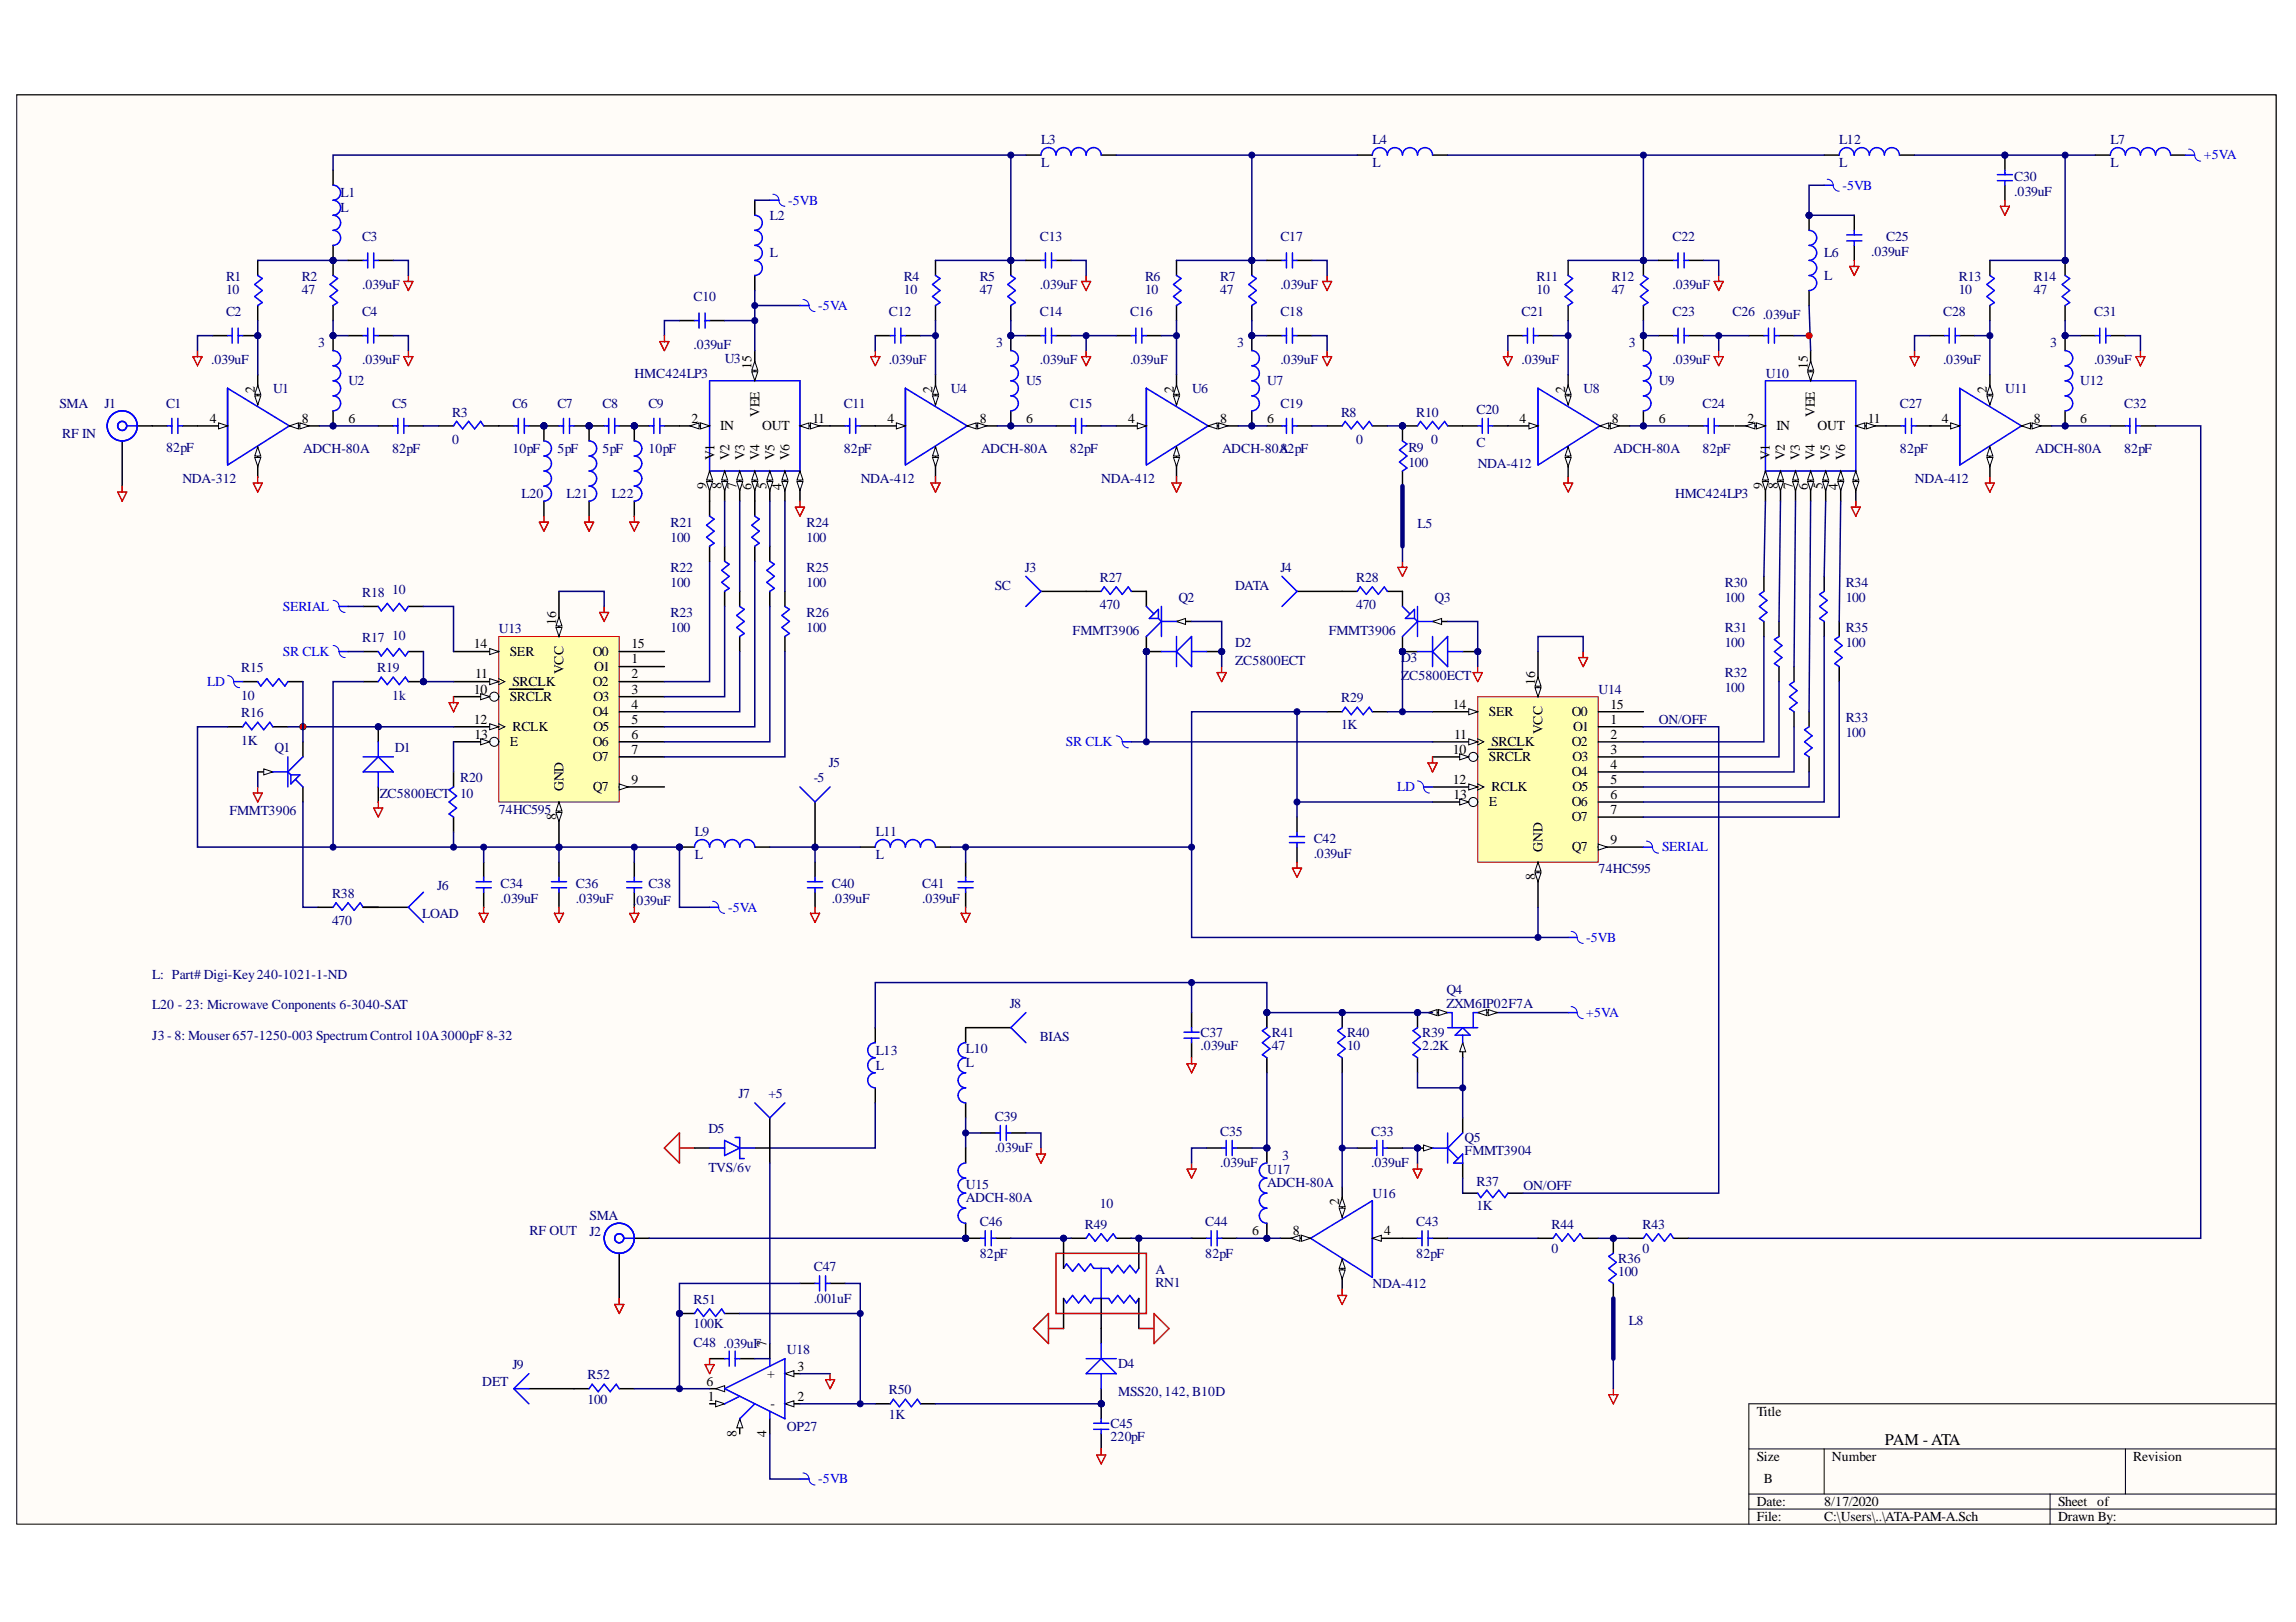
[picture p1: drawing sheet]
<svg xmlns="http://www.w3.org/2000/svg" width="297mm" height="210mm" viewBox="0 0 297 210" stroke-linecap="round" stroke-linejoin="round" font-family="sans-serif">
<defs><g id="words">
<text font-size="2.1" x="243.9" y="187">PAM - ATA</text>
<g font-size="1.8" fill="#000080">
<text x="134.7" y="18.7">L3</text>
<text x="134.7" y="21.6">L</text>
<text x="177.6" y="18.7">L4</text>
<text x="177.6" y="21.6">L</text>
<text x="237.9" y="18.7">L12</text>
<text x="237.9" y="21.6">L</text>
<text x="260.6" y="23.4">C30</text>
<text x="273" y="18.7">L7</text>
<text x="273" y="21.6">L</text>
<text x="44.1" y="25.5">L1</text>
<text x="44.1" y="27.5">L</text>
<text x="99.6" y="28.5">L2</text>
<text x="260.6" y="25.3">.039uF</text>
<text x="46.8" y="31.2">C3</text>
<text x="99.6" y="33.3">L</text>
<text x="134.5" y="31.2">C13</text>
<text x="165.6" y="31.2">C17</text>
<text x="216.4" y="31.2">C22</text>
<text x="236" y="33.3">L6</text>
<text x="242.1" y="33.1">.039uF</text>
<text x="244" y="31.2">C25</text>
<text x="29.3" y="40.9">C2</text>
<text x="29.3" y="36.4">R1</text>
<text x="29.3" y="38">10</text>
<text x="39.1" y="36.4">R2</text>
<text x="39.1" y="38">47</text>
<text x="46.8" y="40.9">C4</text>
<text x="46.8" y="37.4">.039uF</text>
<text x="89.7" y="38.9">C10</text>
<text x="115" y="40.9">C12</text>
<text x="116.9" y="36.4">R4</text>
<text x="116.9" y="38">10</text>
<text x="126.7" y="36.4">R5</text>
<text x="126.7" y="38">47</text>
<text x="134.5" y="40.9">C14</text>
<text x="134.5" y="37.4">.039uF</text>
<text x="146.2" y="40.9">C16</text>
<text x="148.1" y="36.4">R6</text>
<text x="148.1" y="38">10</text>
<text x="157.9" y="36.4">R7</text>
<text x="157.9" y="38">47</text>
<text x="165.6" y="40.9">C18</text>
<text x="165.6" y="37.4">.039uF</text>
<text x="196.8" y="40.9">C21</text>
<text x="198.8" y="36.4">R11</text>
<text x="198.8" y="38">10</text>
<text x="208.5" y="36.4">R12</text>
<text x="208.5" y="38">47</text>
<text x="216.4" y="40.9">C23</text>
<text x="216.4" y="37.4">.039uF</text>
<text x="224.2" y="40.9">C26 .039uF</text>
<text x="236" y="36.2">L</text>
<text x="251.4" y="40.9">C28</text>
<text x="253.4" y="36.4">R13</text>
<text x="253.4" y="38">10</text>
<text x="263.1" y="36.4">R14</text>
<text x="263.1" y="38">47</text>
<text x="270.9" y="40.9">C31</text>
<text x="27.3" y="47.1">.039uF</text>
<text x="41.2" y="44.9">3</text>
<text x="46.8" y="47.1">.039uF</text>
<text x="89.7" y="45.2">.039uF</text>
<text x="93.8" y="47">U3</text>
<text x="115" y="47.1">.039uF</text>
<text x="128.9" y="44.9">3</text>
<text x="134.5" y="47.1">.039uF</text>
<text x="146.2" y="47.1">.039uF</text>
<text x="160.1" y="44.9">3</text>
<text x="165.6" y="47.1">.039uF</text>
<text x="196.8" y="47.1">.039uF</text>
<text x="210.7" y="44.9">3</text>
<text x="216.4" y="47.1">.039uF</text>
<text x="251.4" y="47.1">.039uF</text>
<text x="265.2" y="44.9">3</text>
<text x="270.9" y="47.1">.039uF</text>
<text x="7.7" y="52.8">SMA</text>
<text x="13.5" y="52.8">J1</text>
<text x="21.5" y="52.8">C1</text>
<text x="35.3" y="50.9">U1</text>
<text x="45.1" y="49.8">U2</text>
<text x="50.7" y="52.8">C5</text>
<text x="58.5" y="53.9">R3</text>
<text x="66.3" y="52.8">C6</text>
<text x="72.1" y="52.8">C7</text>
<text x="78" y="52.8">C8</text>
<text x="82.1" y="48.9">HMC424LP3</text>
<text x="83.9" y="52.8">C9</text>
<text x="109.2" y="52.8">C11</text>
<text x="123" y="50.9">U4</text>
<text x="132.7" y="49.8">U5</text>
<text x="138.4" y="52.8">C15</text>
<text x="154.2" y="50.9">U6</text>
<text x="163.9" y="49.8">U7</text>
<text x="165.6" y="52.8">C19</text>
<text x="173.5" y="53.9">R8</text>
<text x="183.2" y="53.9">R10</text>
<text x="191" y="53.6">C20</text>
<text x="204.9" y="50.9">U8</text>
<text x="214.6" y="49.8">U9</text>
<text x="220.3" y="52.8">C24</text>
<text x="228.5" y="48.9">U10</text>
<text x="245.8" y="52.8">C27</text>
<text x="259.4" y="50.9">U11</text>
<text x="269.1" y="49.8">U12</text>
<text x="274.8" y="52.8">C32</text>
<text x="8" y="56.7">RF IN</text>
<text x="21.5" y="58.5">82pF</text>
<text x="39.2" y="58.6">ADCH-80A</text>
<text x="50.7" y="58.6">82pF</text>
<text x="58.5" y="57.4">0</text>
<text x="66.3" y="58.6">10pF</text>
<text x="72.1" y="58.6">5pF</text>
<text x="78" y="58.6">5pF</text>
<text x="83.9" y="58.6">10pF</text>
<text x="109.2" y="58.6">82pF</text>
<text x="126.9" y="58.6">ADCH-80A</text>
<text x="138.4" y="58.6">82pF</text>
<text x="158.1" y="58.6">ADCH-80A</text>
<text x="165.6" y="58.6">82pF</text>
<text x="175.4" y="57.4">0</text>
<text x="182.2" y="58.5">R9</text>
<text x="185.2" y="57.4">0</text>
<text x="191" y="57.9">C</text>
<text x="208.8" y="58.6">ADCH-80A</text>
<text x="220.3" y="58.6">82pF</text>
<text x="245.8" y="58.6">82pF</text>
<text x="263.3" y="58.6">ADCH-80A</text>
<text x="274.8" y="58.6">82pF</text>
<text x="23.6" y="62.5">NDA-312</text>
<text x="67.5" y="64.5">L20</text>
<text x="73.3" y="64.5">L21</text>
<text x="79.1" y="64.5">L22</text>
<text x="111.4" y="62.5">NDA-412</text>
<text x="142.5" y="62.5">NDA-412</text>
<text x="182.2" y="60.4">100</text>
<text x="191.2" y="60.6">NDA-412</text>
<text x="216.7" y="64.5">HMC424LP3</text>
<text x="247.7" y="62.5">NDA-412</text>
<text x="86.8" y="68.2">R21</text>
<text x="86.8" y="70.1">100</text>
<text x="104.3" y="68.2">R24</text>
<text x="104.3" y="70.1">100</text>
<text x="183.4" y="68.3">L5</text>
<text x="46.8" y="77.3">R18</text>
<text x="50.7" y="76.9">10</text>
<text x="86.8" y="74">R22</text>
<text x="86.8" y="75.9">100</text>
<text x="104.3" y="74">R25</text>
<text x="104.3" y="75.9">100</text>
<text x="128.7" y="76.4">SC</text>
<text x="132.6" y="74">J3</text>
<text x="142.3" y="75.4">R27</text>
<text x="152.4" y="77.9">Q2</text>
<text x="159.8" y="76.4">DATA</text>
<text x="165.6" y="74">J4</text>
<text x="175.4" y="75.4">R28</text>
<text x="185.6" y="77.9">Q3</text>
<text x="223.1" y="75.9">R30</text>
<text x="223.1" y="77.9">100</text>
<text x="238.8" y="75.9">R34</text>
<text x="238.8" y="77.9">100</text>
<text x="46.8" y="83.1">R17</text>
<text x="50.7" y="82.8">10</text>
<text x="64.5" y="81.9">U13</text>
<text x="86.8" y="79.8">R23</text>
<text x="86.8" y="81.8">100</text>
<text x="104.3" y="79.8">R26</text>
<text x="104.3" y="81.8">100</text>
<text x="138.8" y="82.2">FMMT3906</text>
<text x="142.3" y="78.8">470</text>
<text x="159.8" y="83.7">D2</text>
<text x="171.9" y="82.2">FMMT3906</text>
<text x="175.4" y="78.8">470</text>
<text x="223.1" y="81.8">R31</text>
<text x="223.1" y="83.7">100</text>
<text x="238.8" y="81.8">R35</text>
<text x="238.8" y="83.7">100</text>
<text x="31.2" y="87">R15</text>
<text x="48.8" y="87">R19</text>
<text x="159.8" y="86.1">ZC5800ECT</text>
<text x="181.3" y="85.7">D3</text>
<text x="181.3" y="88">ZC5800ECT</text>
<text x="206.8" y="89.8">U14</text>
<text x="223.1" y="87.6">R32</text>
<text x="223.1" y="89.6">100</text>
<text x="31.2" y="92.8">R16</text>
<text x="31.2" y="90.6">10</text>
<text x="50.7" y="90.6">1k</text>
<text x="173.5" y="90.9">R29</text>
<text x="173.5" y="94.3">1K</text>
<text x="214.6" y="93.7">ON/OFF</text>
<text x="238.8" y="93.4">R33</text>
<text x="238.8" y="95.4">100</text>
<text x="31.2" y="96.4">1K</text>
<text x="35.5" y="97.3">Q1</text>
<text x="51.1" y="97.3">D1</text>
<text x="59.5" y="101.2">R20</text>
<text x="105.3" y="101.2">-5</text>
<text x="107.2" y="99.3">J5</text>
<text x="29.7" y="105.5">FMMT3906</text>
<text x="49.1" y="103.2">ZC5800ECT</text>
<text x="59.5" y="103.2">10</text>
<text x="64.5" y="105.3">74HC595</text>
<text x="89.9" y="108.2">L9</text>
<text x="89.9" y="111.2">L</text>
<text x="113.3" y="108.2">L11</text>
<text x="113.3" y="111.2">L</text>
<text x="170" y="109.1">C42</text>
<text x="170" y="111">.039uF</text>
<text x="206.8" y="113">74HC595</text>
<text x="43" y="116.2">R38</text>
<text x="43" y="119.7">470</text>
<text x="54.6" y="118.8">LOAD</text>
<text x="56.6" y="115.2">J6</text>
<text x="64.8" y="114.9">C34</text>
<text x="64.8" y="116.8">.039uF</text>
<text x="74.5" y="114.9">C36</text>
<text x="74.5" y="116.8">.039uF</text>
<text x="81.9" y="117.2">.039uF</text>
<text x="83.9" y="114.9">C38</text>
<text x="107.6" y="114.9">C40</text>
<text x="107.6" y="116.8">.039uF</text>
<text x="119.3" y="114.9">C41</text>
<text x="119.3" y="116.8">.039uF</text>
<text x="19.7" y="126.7">L: Part# Digi-Key240-1021-1-ND</text>
<text x="19.7" y="130.6">L20 - 23: Microwave Conponents 6-3040-SAT</text>
<text x="130.6" y="130.4">J8</text>
<text x="187.1" y="128.7">Q4</text>
<text x="187.1" y="130.4">ZXM6IP02F7A</text>
<text x="19.7" y="134.6">J3 - 8: Mouser 657-1250-003 Spectrum Control 10A3000pF 8-32</text>
<text x="113.3" y="136.5">L13</text>
<text x="125" y="136.3">L10</text>
<text x="134.5" y="134.7">BIAS</text>
<text x="155.3" y="134.2">C37</text>
<text x="155.3" y="135.9">.039uF</text>
<text x="164.5" y="134.2">R41</text>
<text x="164.5" y="135.9">47</text>
<text x="174.3" y="134.2">R40</text>
<text x="174.3" y="135.9">10</text>
<text x="184" y="134.2">R39</text>
<text x="184" y="135.9">2.2K</text>
<text x="95.5" y="142.1">J7</text>
<text x="99.4" y="142.1">+5</text>
<text x="113.3" y="138.5">L</text>
<text x="125" y="138">L</text>
<text x="91.7" y="146.6">D5</text>
<text x="128.7" y="145.1">C39</text>
<text x="128.7" y="149.1">.039uF</text>
<text x="157.9" y="147">C35</text>
<text x="177.4" y="147">C33</text>
<text x="189.5" y="147.8">Q5</text>
<text x="189.5" y="149.5">FMMT3904</text>
<text x="91.7" y="151.6">TVS/6v</text>
<text x="125" y="153.8">U15</text>
<text x="125" y="155.5">ADCH-80A</text>
<text x="157.9" y="151.1">.039uF</text>
<text x="163.9" y="151.9">U17</text>
<text x="163.9" y="153.6">ADCH-80A</text>
<text x="165.9" y="150.1">3</text>
<text x="177.4" y="151.1">.039uF</text>
<text x="177.6" y="155">U16</text>
<text x="191" y="153.4">R37</text>
<text x="197.1" y="154">ON/OFF</text>
<text x="68.5" y="159.8">RF OUT</text>
<text x="76.3" y="160">J2</text>
<text x="76.3" y="157.9">SMA</text>
<text x="126.7" y="158.7">C46</text>
<text x="140.4" y="159.1">R49</text>
<text x="142.3" y="156.4">10</text>
<text x="155.9" y="158.7">C44</text>
<text x="183.2" y="158.7">C43</text>
<text x="191" y="156.5">1K</text>
<text x="200.7" y="159.1">R44</text>
<text x="212.5" y="159.1">R43</text>
<text x="105.3" y="164.5">C47</text>
<text x="126.7" y="162.8">82pF</text>
<text x="149.5" y="166.5">RN1</text>
<text x="149.5" y="164.9">A</text>
<text x="155.9" y="162.8">82pF</text>
<text x="177.6" y="166.7">NDA-412</text>
<text x="183.2" y="162.8">82pF</text>
<text x="200.7" y="162.2">0</text>
<text x="209.4" y="163.4">R36</text>
<text x="209.4" y="165.1">100</text>
<text x="212.5" y="162.2">0</text>
<text x="89.7" y="168.8">R51</text>
<text x="89.7" y="171.9">100K</text>
<text x="105.3" y="168.6">.001uF</text>
<text x="210.7" y="171.5">L8</text>
<text x="62.4" y="179.4">DET</text>
<text x="66.3" y="177.2">J9</text>
<text x="76" y="178.5">R52</text>
<text x="89.7" y="174.3">C48 .039uF</text>
<text x="101.8" y="175.2">U18</text>
<text x="144.7" y="177">D4</text>
<text x="76" y="181.6">100</text>
<text x="101.8" y="185.2">OP27</text>
<text x="115" y="180.5">R50</text>
<text x="115" y="183.6">1K</text>
<text x="143.7" y="184.8">C45</text>
<text x="144.7" y="180.7">MSS20, 142, B10D</text>
<text x="143.7" y="186.5">220pF</text>
</g>
<g font-size="1.8" fill="#00f">
<text x="285.1" y="20.6">+5VA</text>
<text x="102" y="26.5">-5VB</text>
<text x="238.4" y="24.6">-5VB</text>
<text x="105.9" y="40.1">-5VA</text>
<text x="36.6" y="79.1">SERIAL</text>
<text x="26.8" y="88.8">LD</text>
<text x="36.6" y="84.9">SR CLK</text>
<text x="137.9" y="96.6">SR CLK</text>
<text x="180.8" y="102.4">LD</text>
<text x="215" y="110.2">SERIAL</text>
<text x="94.2" y="118">-5VA</text>
<text x="205.2" y="121.9">-5VB</text>
<text x="205.2" y="131.6">+5VA</text>
<text x="105.9" y="191.9">-5VB</text>
</g>
<g font-size="1.8">
<text x="97.2" y="47.7" transform="rotate(-90 97.2 47.7)">15</text>
<text x="233.9" y="47.7" transform="rotate(-90 233.9 47.7)">15</text>
<text x="33" y="50.9" transform="rotate(-90 33 50.9)">2</text>
<text x="98.3" y="54" transform="rotate(-90 98.3 54)">VEE</text>
<text x="120.7" y="50.9" transform="rotate(-90 120.7 50.9)">2</text>
<text x="151.9" y="50.9" transform="rotate(-90 151.9 50.9)">2</text>
<text x="202.5" y="50.9" transform="rotate(-90 202.5 50.9)">2</text>
<text x="234.8" y="54" transform="rotate(-90 234.8 54)">VEE</text>
<text x="257" y="50.9" transform="rotate(-90 257 50.9)">2</text>
<text x="27.1" y="54.7">4</text>
<text x="39.1" y="54.7">8</text>
<text x="45.1" y="54.7">6</text>
<text x="89.5" y="54.7">2</text>
<text x="92.4" y="59.6" transform="rotate(-90 92.4 59.6)">V1</text>
<text x="93.2" y="55.7">IN</text>
<text x="94.4" y="59.6" transform="rotate(-90 94.4 59.6)">V2</text>
<text x="96.3" y="59.6" transform="rotate(-90 96.3 59.6)">V3</text>
<text x="98.3" y="59.6" transform="rotate(-90 98.3 59.6)">V4</text>
<text x="98.6" y="55.7">OUT</text>
<text x="100.2" y="59.6" transform="rotate(-90 100.2 59.6)">V5</text>
<text x="102.1" y="59.6" transform="rotate(-90 102.1 59.6)">V6</text>
<text x="105.1" y="54.7">11</text>
<text x="114.8" y="54.7">4</text>
<text x="126.7" y="54.7">8</text>
<text x="132.7" y="54.7">6</text>
<text x="145.9" y="54.7">4</text>
<text x="157.9" y="54.7">8</text>
<text x="163.9" y="54.7">6</text>
<text x="196.6" y="54.7">4</text>
<text x="208.5" y="54.7">8</text>
<text x="214.6" y="54.7">6</text>
<text x="226.1" y="54.7">2</text>
<text x="229" y="59.6" transform="rotate(-90 229 59.6)">V1</text>
<text x="229.8" y="55.7">IN</text>
<text x="230.9" y="59.6" transform="rotate(-90 230.9 59.6)">V2</text>
<text x="232.9" y="59.6" transform="rotate(-90 232.9 59.6)">V3</text>
<text x="234.8" y="59.6" transform="rotate(-90 234.8 59.6)">V4</text>
<text x="235.1" y="55.7">OUT</text>
<text x="236.7" y="59.6" transform="rotate(-90 236.7 59.6)">V5</text>
<text x="238.7" y="59.6" transform="rotate(-90 238.7 59.6)">V6</text>
<text x="241.7" y="54.7">11</text>
<text x="251.2" y="54.7">4</text>
<text x="263.1" y="54.7">8</text>
<text x="269.1" y="54.7">6</text>
<text x="91.4" y="63.3" transform="rotate(-90 91.4 63.3)">9</text>
<text x="93.3" y="63.3" transform="rotate(-90 93.3 63.3)">8</text>
<text x="95.3" y="63.3" transform="rotate(-90 95.3 63.3)">7</text>
<text x="97.2" y="63.4" transform="rotate(-90 97.2 63.4)">6</text>
<text x="99.2" y="63.3" transform="rotate(-90 99.2 63.3)">5</text>
<text x="101.1" y="63.4" transform="rotate(-90 101.1 63.4)">4</text>
<text x="228" y="63.3" transform="rotate(-90 228 63.3)">9</text>
<text x="230" y="63.3" transform="rotate(-90 230 63.3)">8</text>
<text x="231.9" y="63.3" transform="rotate(-90 231.9 63.3)">7</text>
<text x="233.9" y="63.4" transform="rotate(-90 233.9 63.4)">6</text>
<text x="235.8" y="63.3" transform="rotate(-90 235.8 63.3)">5</text>
<text x="237.8" y="63.4" transform="rotate(-90 237.8 63.4)">4</text>
<text x="61.3" y="83.9">14</text>
<text x="72" y="80.8" transform="rotate(-90 72 80.8)">16</text>
<text x="81.7" y="83.9">15</text>
<text x="61.3" y="89.8">10</text>
<text x="61.5" y="87.8">11</text>
<text x="66" y="84.9">SER</text>
<text x="66.3" y="88.8">SRCLK</text>
<text x="72.9" y="87.3" transform="rotate(-90 72.9 87.3)">VCC</text>
<text x="76.7" y="84.9">O0</text>
<text x="76.7" y="88.8">O2</text>
<text x="76.9" y="86.8">O1</text>
<text x="81.7" y="85.8">1</text>
<text x="81.7" y="87.8">2</text>
<text x="81.7" y="89.8">3</text>
<text x="198.6" y="88.6" transform="rotate(-90 198.6 88.6)">16</text>
<text x="61.3" y="93.7">12</text>
<text x="61.4" y="95.6">13</text>
<text x="66" y="90.7">SRCLR</text>
<text x="66.3" y="94.6">RCLK</text>
<text x="76.7" y="92.7">O4</text>
<text x="76.8" y="90.7">O3</text>
<text x="76.8" y="94.6">O5</text>
<text x="81.7" y="91.7">4</text>
<text x="81.7" y="93.7">5</text>
<text x="81.7" y="95.6">6</text>
<text x="188" y="91.7">14</text>
<text x="188.1" y="95.6">11</text>
<text x="192.6" y="92.7">SER</text>
<text x="199.5" y="95" transform="rotate(-90 199.5 95)">VCC</text>
<text x="203.4" y="92.7">O0</text>
<text x="203.5" y="94.6">O1</text>
<text x="208.3" y="91.7">15</text>
<text x="208.3" y="93.7">1</text>
<text x="208.3" y="95.6">2</text>
<text x="66" y="96.6">E</text>
<text x="76.7" y="96.6">O6</text>
<text x="76.7" y="98.5">O7</text>
<text x="81.7" y="97.6">7</text>
<text x="81.7" y="101.5">9</text>
<text x="188" y="97.6">10</text>
<text x="188" y="101.5">12</text>
<text x="192.6" y="98.5">SRCLR</text>
<text x="193" y="96.6">SRCLK</text>
<text x="203.4" y="96.6">O2</text>
<text x="203.4" y="100.4">O4</text>
<text x="203.4" y="98.5">O3</text>
<text x="208.3" y="97.6">3</text>
<text x="208.3" y="99.5">4</text>
<text x="208.3" y="101.5">5</text>
<text x="72" y="106.1" transform="rotate(-90 72 106.1)">8</text>
<text x="72.9" y="102.4" transform="rotate(-90 72.9 102.4)">GND</text>
<text x="76.7" y="102.4">Q7</text>
<text x="188" y="103.4">13</text>
<text x="192.6" y="104.3">E</text>
<text x="193" y="102.4">RCLK</text>
<text x="203.4" y="104.3">O6</text>
<text x="203.4" y="106.3">O7</text>
<text x="203.4" y="102.4">O5</text>
<text x="208.3" y="103.4">6</text>
<text x="208.3" y="105.3">7</text>
<text x="198.6" y="113.9" transform="rotate(-90 198.6 113.9)">8</text>
<text x="199.5" y="110.2" transform="rotate(-90 199.5 110.2)">GND</text>
<text x="203.4" y="110.2">Q7</text>
<text x="208.3" y="109.2">9</text>
<text x="173.3" y="156" transform="rotate(-90 173.3 156)">2</text>
<text x="162" y="159.8">6</text>
<text x="167.2" y="159.8">8</text>
<text x="179.1" y="159.8">4</text>
<text x="91.4" y="179.4">6</text>
<text x="99.2" y="174.3" transform="rotate(-90 99.2 174.3)">7</text>
<text x="99.3" y="178.3">+</text>
<text x="103.2" y="177.4">3</text>
<text x="91.6" y="181.3">1</text>
<text x="95.3" y="185.9" transform="rotate(-90 95.3 185.9)">8</text>
<text x="99.2" y="185.9" transform="rotate(-90 99.2 185.9)">4</text>
<text x="99.7" y="182.2">-</text>
<text x="103.2" y="181.3">2</text>
<text x="227.3" y="183.2">Title</text>
<text x="227.3" y="189.1">Size</text>
<text x="228.2" y="191.9">B</text>
<text x="237" y="189.1">Number</text>
<text x="276" y="189.1">Revision</text>
<text x="227.3" y="194.9">Date:</text>
<text x="227.3" y="196.8">File:</text>
<text x="236" y="194.9">8/17/2020</text>
<text x="236" y="196.8">C:\Users\..\ATA-PAM-A.Sch</text>
<text x="266.3" y="194.9">Sheet</text>
<text x="266.3" y="196.8">Drawn By:</text>
<text x="271.3" y="194.9">of</text>
</g>
</g></defs>
<path d="M2.2 12.3h292.3v184.9h-292.3z" fill-rule="evenodd" fill="#fffcf8"/>
<path d="M2.2 12.3h292.3v184.9h-292.3z" fill="none" stroke="#000" stroke-width=".13"/>
<path d="M2.2 12.3h292.3v184.9h-292.3z" fill-rule="evenodd" fill="#fffcf8"/>
<path d="M2.2 12.3h292.3v184.9h-292.3zM226.3 187.5h68.2M226.3 193.3h68.2M226.3 195.3h68.2M236 187.5v5.8M265.2 193.3v3.9M275 187.5v5.8M294.5 181.7h-68.2v15.5" fill="none" stroke="#000" stroke-width=".13"/>
<circle cx="39.2" cy="94.1" r=".39" fill="#000080"/>
<circle cx="39.2" cy="94.1" r=".39" fill="none" stroke="#000080" stroke-width=".13"/>
<path d="M29.4 50.2l8 4.9-8 5.1z" fill="none" stroke="#00f" stroke-width=".2"/>
<path d="M25.6 55.1h3.8" fill="none" stroke="#000" stroke-width=".2"/>
<path d="M28.3 54.7l1.1 .4-1.1 .4z" fill="#f8fcff"/>
<path d="M28.3 54.7l1.1 .4-1.1 .4z" fill="none" stroke="#000" stroke-width=".13"/>
<path d="M37.4 55.1h3.9" fill="none" stroke="#000" stroke-width=".2"/>
<path d="M37.4 55.1l1.2-.4v.8z" fill="#f8fcff"/>
<path d="M37.4 55.1l1.2-.4v.8z" fill="none" stroke="#000" stroke-width=".13"/>
<path d="M38.8 54.7l1.2 .4-1.2 .4z" fill="#f8fcff"/>
<path d="M38.8 54.7l1.2 .4-1.2 .4z" fill="none" stroke="#000" stroke-width=".13"/>
<path d="M33.3 48.5v3.9" fill="none" stroke="#000" stroke-width=".2"/>
<path d="M33 51.2h.7l-.4 1.2z" fill="#f8fcff"/>
<path d="M33 51.2h.7l-.4 1.2z" fill="none" stroke="#000" stroke-width=".13"/>
<path d="M33.3 49.9l.4 1.1h-.7z" fill="#f8fcff"/>
<path d="M33.3 49.9l.4 1.1h-.7z" fill="none" stroke="#000" stroke-width=".13"/>
<path d="M33.3 57.8v3.9" fill="none" stroke="#000" stroke-width=".2"/>
<path d="M33.3 57.8l.4 1.2h-.7z" fill="#f8fcff"/>
<path d="M33.3 57.8l.4 1.2h-.7z" fill="none" stroke="#000" stroke-width=".13"/>
<path d="M33 59.2h.7l-.4 1.2z" fill="#f8fcff"/>
<path d="M33 59.2h.7l-.4 1.2z" fill="none" stroke="#000" stroke-width=".13"/>
<path d="M19.7 55.1h2M23.6 55.1h2M48.9 55.1h2M52.8 55.1h2" fill="none" stroke="#000" stroke-width=".2"/>
<path d="M21.7 55.1h.5M22.2 54.1v2M23 55.1h.6M23 54.1v2M50.9 55.1h.6M51.5 54.1v2M52.2 55.1h.6M52.2 54.1v2" fill="none" stroke="#00f" stroke-width=".2"/>
<circle cx="70.4" cy="55.1" r=".39" fill="#000080"/>
<circle cx="70.4" cy="55.1" r=".39" fill="none" stroke="#000080" stroke-width=".13"/>
<circle cx="76.2" cy="55.1" r=".39" fill="#000080"/>
<circle cx="76.2" cy="55.1" r=".39" fill="none" stroke="#000080" stroke-width=".13"/>
<path d="M70.4 55.1h1.9" fill="none" stroke="#000" stroke-width=".2"/>
<circle cx="70.4" cy="55.1" r=".39" fill="#000080"/>
<circle cx="70.4" cy="55.1" r=".39" fill="none" stroke="#000080" stroke-width=".13"/>
<path d="M74.3 55.1h1.9" fill="none" stroke="#000" stroke-width=".2"/>
<circle cx="76.2" cy="55.1" r=".39" fill="#000080"/>
<circle cx="76.2" cy="55.1" r=".39" fill="none" stroke="#000080" stroke-width=".13"/>
<path d="M72.3 55.1h.6M72.9 54.1v2M73.7 55.1h.6M73.7 54.1v2" fill="none" stroke="#00f" stroke-width=".2"/>
<circle cx="76.2" cy="55.1" r=".39" fill="#000080"/>
<circle cx="76.2" cy="55.1" r=".39" fill="none" stroke="#000080" stroke-width=".13"/>
<circle cx="82.1" cy="55.1" r=".39" fill="#000080"/>
<circle cx="82.1" cy="55.1" r=".39" fill="none" stroke="#000080" stroke-width=".13"/>
<path d="M76.2 55.1h2" fill="none" stroke="#000" stroke-width=".2"/>
<circle cx="76.2" cy="55.1" r=".39" fill="#000080"/>
<circle cx="76.2" cy="55.1" r=".39" fill="none" stroke="#000080" stroke-width=".13"/>
<path d="M80.1 55.1h2" fill="none" stroke="#000" stroke-width=".2"/>
<circle cx="82.1" cy="55.1" r=".39" fill="#000080"/>
<circle cx="82.1" cy="55.1" r=".39" fill="none" stroke="#000080" stroke-width=".13"/>
<path d="M78.2 55.1h.5M78.7 54.1v2M79.5 55.1h.6M79.5 54.1v2" fill="none" stroke="#00f" stroke-width=".2"/>
<circle cx="82.1" cy="55.1" r=".39" fill="#000080"/>
<circle cx="82.1" cy="55.1" r=".39" fill="none" stroke="#000080" stroke-width=".13"/>
<path d="M82.1 55.1h1.9" fill="none" stroke="#000" stroke-width=".2"/>
<circle cx="82.1" cy="55.1" r=".39" fill="#000080"/>
<circle cx="82.1" cy="55.1" r=".39" fill="none" stroke="#000080" stroke-width=".13"/>
<path d="M86 55.1h5.8" fill="none" stroke="#000" stroke-width=".2"/>
<path d="M84 55.1h.6M84.6 54.1v2M85.4 55.1h.6M85.4 54.1v2M91.8 49.3h11.7v11.7h-11.7z" fill="none" stroke="#00f" stroke-width=".2"/>
<path d="M90.6 54.7l1.2 .4-1.2 .4z" fill="#f8fcff"/>
<path d="M90.6 54.7l1.2 .4-1.2 .4z" fill="none" stroke="#000" stroke-width=".13"/>
<path d="M89.3 55.1l1.1-.4v.8z" fill="#f8fcff"/>
<path d="M89.3 55.1l1.1-.4v.8z" fill="none" stroke="#000" stroke-width=".13"/>
<path d="M103.5 55.1h3.9" fill="none" stroke="#000" stroke-width=".2"/>
<path d="M103.5 55.1l1.2-.4v.8z" fill="#f8fcff"/>
<path d="M103.5 55.1l1.2-.4v.8z" fill="none" stroke="#000" stroke-width=".13"/>
<path d="M104.9 54.7l1.1 .4-1.1 .4z" fill="#f8fcff"/>
<path d="M104.9 54.7l1.1 .4-1.1 .4z" fill="none" stroke="#000" stroke-width=".13"/>
<path d="M97.6 45.4v3.9" fill="none" stroke="#000" stroke-width=".2"/>
<path d="M97.3 48.1h.7l-.4 1.2z" fill="#f8fcff"/>
<path d="M97.3 48.1h.7l-.4 1.2z" fill="none" stroke="#000" stroke-width=".13"/>
<path d="M97.6 46.7l.4 1.2h-.7z" fill="#f8fcff"/>
<path d="M97.6 46.7l.4 1.2h-.7z" fill="none" stroke="#000" stroke-width=".13"/>
<path d="M91.8 61v3.9" fill="none" stroke="#000" stroke-width=".2"/>
<path d="M91.8 61l.4 1.1h-.8z" fill="#f8fcff"/>
<path d="M91.8 61l.4 1.1h-.8z" fill="none" stroke="#000" stroke-width=".13"/>
<path d="M91.4 62.3h.8l-.4 1.2z" fill="#f8fcff"/>
<path d="M91.4 62.3h.8l-.4 1.2z" fill="none" stroke="#000" stroke-width=".13"/>
<path d="M93.7 61v3.9" fill="none" stroke="#000" stroke-width=".2"/>
<path d="M93.7 61l.4 1.1h-.7z" fill="#f8fcff"/>
<path d="M93.7 61l.4 1.1h-.7z" fill="none" stroke="#000" stroke-width=".13"/>
<path d="M93.4 62.3h.7l-.4 1.2z" fill="#f8fcff"/>
<path d="M93.4 62.3h.7l-.4 1.2z" fill="none" stroke="#000" stroke-width=".13"/>
<path d="M95.7 61v3.9" fill="none" stroke="#000" stroke-width=".2"/>
<path d="M95.7 61l.4 1.1h-.8z" fill="#f8fcff"/>
<path d="M95.7 61l.4 1.1h-.8z" fill="none" stroke="#000" stroke-width=".13"/>
<path d="M95.3 62.3h.8l-.4 1.2z" fill="#f8fcff"/>
<path d="M95.3 62.3h.8l-.4 1.2z" fill="none" stroke="#000" stroke-width=".13"/>
<path d="M97.6 61v3.9" fill="none" stroke="#000" stroke-width=".2"/>
<path d="M97.6 61l.4 1.1h-.7z" fill="#f8fcff"/>
<path d="M97.6 61l.4 1.1h-.7z" fill="none" stroke="#000" stroke-width=".13"/>
<path d="M97.3 62.3h.7l-.4 1.2z" fill="#f8fcff"/>
<path d="M97.3 62.3h.7l-.4 1.2z" fill="none" stroke="#000" stroke-width=".13"/>
<path d="M99.6 61v3.9" fill="none" stroke="#000" stroke-width=".2"/>
<path d="M99.6 61l.4 1.1h-.8z" fill="#f8fcff"/>
<path d="M99.6 61l.4 1.1h-.8z" fill="none" stroke="#000" stroke-width=".13"/>
<path d="M99.2 62.3h.8l-.4 1.2z" fill="#f8fcff"/>
<path d="M99.2 62.3h.8l-.4 1.2z" fill="none" stroke="#000" stroke-width=".13"/>
<path d="M101.5 61v3.9" fill="none" stroke="#000" stroke-width=".2"/>
<path d="M101.5 61l.4 1.1h-.7z" fill="#f8fcff"/>
<path d="M101.5 61l.4 1.1h-.7z" fill="none" stroke="#000" stroke-width=".13"/>
<path d="M101.2 62.3h.7l-.4 1.2z" fill="#f8fcff"/>
<path d="M101.2 62.3h.7l-.4 1.2z" fill="none" stroke="#000" stroke-width=".13"/>
<path d="M103.5 61v3.9" fill="none" stroke="#000" stroke-width=".2"/>
<path d="M103.5 61l.4 1.1h-.8z" fill="#f8fcff"/>
<path d="M103.5 61l.4 1.1h-.8z" fill="none" stroke="#000" stroke-width=".13"/>
<path d="M103.1 62.3h.8l-.4 1.2z" fill="#f8fcff"/>
<path d="M103.1 62.3h.8l-.4 1.2z" fill="none" stroke="#000" stroke-width=".13"/>
<circle cx="70.4" cy="55.1" r=".39" fill="#000080"/>
<circle cx="70.4" cy="55.1" r=".39" fill="none" stroke="#000080" stroke-width=".13"/>
<path d="M64.5 55.1h2M68.4 55.1h2" fill="none" stroke="#000" stroke-width=".2"/>
<circle cx="70.4" cy="55.1" r=".39" fill="#000080"/>
<circle cx="70.4" cy="55.1" r=".39" fill="none" stroke="#000080" stroke-width=".13"/>
<path d="M66.5 55.1h.6M67.1 54.1v2M67.8 55.1h.6M67.8 54.1v2M109.3 55.1h.6M109.9 54.1v2M110.7 55.1h.6M110.7 54.1v2" fill="none" stroke="#00f" stroke-width=".2"/>
<path d="M107.4 55.1h1.9M111.3 55.1h1.9" fill="none" stroke="#000" stroke-width=".2"/>
<path d="M228.4 49.3h11.7v11.7h-11.7z" fill="none" stroke="#00f" stroke-width=".19"/>
<path d="M224.5 55.1h3.9" fill="none" stroke="#000" stroke-width=".19"/>
<path d="M227.2 54.7l1.2 .4-1.2 .4z" fill="#f8fcff"/>
<path d="M227.2 54.7l1.2 .4-1.2 .4z" fill="none" stroke="#000" stroke-width=".13"/>
<path d="M225.9 55.1l1.1-.4v.8z" fill="#f8fcff"/>
<path d="M225.9 55.1l1.1-.4v.8z" fill="none" stroke="#000" stroke-width=".13"/>
<path d="M240.1 55.1h3.9" fill="none" stroke="#000" stroke-width=".19"/>
<path d="M240.1 55.1l1.2-.4v.8z" fill="#f8fcff"/>
<path d="M240.1 55.1l1.2-.4v.8z" fill="none" stroke="#000" stroke-width=".13"/>
<path d="M241.5 54.7l1.1 .4-1.1 .4z" fill="#f8fcff"/>
<path d="M241.5 54.7l1.1 .4-1.1 .4z" fill="none" stroke="#000" stroke-width=".13"/>
<path d="M234.2 45.4v3.9" fill="none" stroke="#000" stroke-width=".19"/>
<path d="M233.9 48.1h.7l-.4 1.2z" fill="#f8fcff"/>
<path d="M233.9 48.1h.7l-.4 1.2z" fill="none" stroke="#000" stroke-width=".13"/>
<path d="M234.2 46.8l.4 1.1h-.7z" fill="#f8fcff"/>
<path d="M234.2 46.8l.4 1.1h-.7z" fill="none" stroke="#000" stroke-width=".13"/>
<path d="M228.4 61v3.9" fill="none" stroke="#000" stroke-width=".19"/>
<path d="M228.4 61l.4 1.1h-.8z" fill="#f8fcff"/>
<path d="M228.4 61l.4 1.1h-.8z" fill="none" stroke="#000" stroke-width=".13"/>
<path d="M228 62.3h.8l-.4 1.2z" fill="#f8fcff"/>
<path d="M228 62.3h.8l-.4 1.2z" fill="none" stroke="#000" stroke-width=".13"/>
<path d="M230.3 61v3.9" fill="none" stroke="#000" stroke-width=".19"/>
<path d="M230.3 61l.4 1.1h-.7z" fill="#f8fcff"/>
<path d="M230.3 61l.4 1.1h-.7z" fill="none" stroke="#000" stroke-width=".13"/>
<path d="M230 62.3h.7l-.4 1.2z" fill="#f8fcff"/>
<path d="M230 62.3h.7l-.4 1.2z" fill="none" stroke="#000" stroke-width=".13"/>
<path d="M232.3 61v3.9" fill="none" stroke="#000" stroke-width=".19"/>
<path d="M232.3 61l.4 1.1h-.8z" fill="#f8fcff"/>
<path d="M232.3 61l.4 1.1h-.8z" fill="none" stroke="#000" stroke-width=".13"/>
<path d="M231.9 62.3h.8l-.4 1.2z" fill="#f8fcff"/>
<path d="M231.9 62.3h.8l-.4 1.2z" fill="none" stroke="#000" stroke-width=".13"/>
<path d="M234.2 61v3.9" fill="none" stroke="#000" stroke-width=".19"/>
<path d="M234.2 61l.4 1.1h-.7z" fill="#f8fcff"/>
<path d="M234.2 61l.4 1.1h-.7z" fill="none" stroke="#000" stroke-width=".13"/>
<path d="M233.9 62.3h.7l-.4 1.2z" fill="#f8fcff"/>
<path d="M233.9 62.3h.7l-.4 1.2z" fill="none" stroke="#000" stroke-width=".13"/>
<path d="M236.2 61v3.9" fill="none" stroke="#000" stroke-width=".19"/>
<path d="M236.2 61l.4 1.1h-.8z" fill="#f8fcff"/>
<path d="M236.2 61l.4 1.1h-.8z" fill="none" stroke="#000" stroke-width=".13"/>
<path d="M235.8 62.3h.8l-.4 1.2z" fill="#f8fcff"/>
<path d="M235.8 62.3h.8l-.4 1.2z" fill="none" stroke="#000" stroke-width=".13"/>
<path d="M238.1 61v3.9" fill="none" stroke="#000" stroke-width=".19"/>
<path d="M238.1 61l.4 1.1h-.7z" fill="#f8fcff"/>
<path d="M238.1 61l.4 1.1h-.7z" fill="none" stroke="#000" stroke-width=".13"/>
<path d="M237.8 62.3h.7l-.4 1.2z" fill="#f8fcff"/>
<path d="M237.8 62.3h.7l-.4 1.2z" fill="none" stroke="#000" stroke-width=".13"/>
<path d="M240.1 61v3.9" fill="none" stroke="#000" stroke-width=".19"/>
<path d="M240.1 61l.4 1.1h-.8z" fill="#f8fcff"/>
<path d="M240.1 61l.4 1.1h-.8z" fill="none" stroke="#000" stroke-width=".13"/>
<path d="M239.7 62.3h.8l-.4 1.2z" fill="#f8fcff"/>
<path d="M239.7 62.3h.8l-.4 1.2z" fill="none" stroke="#000" stroke-width=".13"/>
<path d="M244 55.1h1.9M247.9 55.1h1.9" fill="none" stroke="#000" stroke-width=".19"/>
<path d="M245.9 55.1h.6M246.5 54.1v2M247.3 55.1h.6M247.3 54.1v2" fill="none" stroke="#00f" stroke-width=".19"/>
<path d="M187.3 160.2h11.7" fill="none" stroke="#000080" stroke-width=".19"/>
<path d="M138.6 160.2h1.9M144.4 160.2h2" fill="none" stroke="#000" stroke-width=".2"/>
<path d="M140.5 160.2l.4-.5 .8 .9 .8-.9 .7 .9 .8-.9 .4 .5" fill="none" stroke="#00f" stroke-width=".2"/>
<circle cx="142.5" cy="181.7" r=".39" fill="#000080"/>
<circle cx="142.5" cy="181.7" r=".39" fill="none" stroke="#000080" stroke-width=".13"/>
<path d="M142.5 179.7v2" fill="none" stroke="#000" stroke-width=".19"/>
<circle cx="142.5" cy="181.7" r=".39" fill="#000080"/>
<circle cx="142.5" cy="181.7" r=".39" fill="none" stroke="#000080" stroke-width=".13"/>
<path d="M142.5 171.9v2" fill="none" stroke="#000" stroke-width=".19"/>
<path d="M140.5 177.8l2-2 1.9 2zM140.5 175.8h3.9M142.5 173.9v1.9M142.5 177.8v1.9" fill="none" stroke="#00f" stroke-width=".19"/>
<circle cx="142.5" cy="181.7" r=".39" fill="#000080"/>
<circle cx="142.5" cy="181.7" r=".39" fill="none" stroke="#000080" stroke-width=".13"/>
<path d="M142.5 181.7v1.9" fill="none" stroke="#000" stroke-width=".19"/>
<circle cx="142.5" cy="181.7" r=".39" fill="#000080"/>
<circle cx="142.5" cy="181.7" r=".39" fill="none" stroke="#000080" stroke-width=".13"/>
<path d="M142.5 185.6v1.9" fill="none" stroke="#000" stroke-width=".19"/>
<path d="M141.5 184.2h1.9M141.5 185h1.9M142.5 183.6v.6M142.5 185v.6" fill="none" stroke="#00f" stroke-width=".19"/>
<path d="M141.9 188.3h1.2l-.6 1.1zM142.5 187.5v.8" fill="none" stroke="#f00" stroke-width=".19"/>
<circle cx="124.9" cy="160.2" r=".39" fill="#000080"/>
<circle cx="124.9" cy="160.2" r=".39" fill="none" stroke="#000080" stroke-width=".13"/>
<path d="M124.9 160.2h2M128.8 160.2h2" fill="none" stroke="#000" stroke-width=".2"/>
<circle cx="124.9" cy="160.2" r=".39" fill="#000080"/>
<circle cx="124.9" cy="160.2" r=".39" fill="none" stroke="#000080" stroke-width=".13"/>
<path d="M127.5 159.3v1.9M128.2 159.3v1.9M126.9 160.2h.6M128.2 160.2h.6" fill="none" stroke="#00f" stroke-width=".2"/>
<circle cx="33.3" cy="43.4" r=".39" fill="#000080"/>
<circle cx="33.3" cy="43.4" r=".39" fill="none" stroke="#000080" stroke-width=".13"/>
<path d="M31.4 43.4h1.9" fill="none" stroke="#000" stroke-width=".2"/>
<circle cx="33.3" cy="43.4" r=".39" fill="#000080"/>
<circle cx="33.3" cy="43.4" r=".39" fill="none" stroke="#000080" stroke-width=".13"/>
<path d="M33.3 33.7v1.9M33.3 39.5v2M27.5 43.4h1.9M45 43.4h2M48.9 43.4h2" fill="none" stroke="#000" stroke-width=".2"/>
<path d="M33.3 35.6l.6 .4-.9 .8 .9 .8-.9 .8 .9 .8-.6 .3M29.4 43.4h.6M30 42.5v1.9M30.8 43.4h.6M30.8 42.5v1.9M47 43.4h.6M47.6 42.5v1.9M48.3 43.4h.6M48.3 42.5v1.9" fill="none" stroke="#00f" stroke-width=".2"/>
<circle cx="43.1" cy="33.7" r=".39" fill="#000080"/>
<circle cx="43.1" cy="33.7" r=".39" fill="none" stroke="#000080" stroke-width=".13"/>
<path d="M43.1 33.7v1.9" fill="none" stroke="#000" stroke-width=".2"/>
<circle cx="43.1" cy="33.7" r=".39" fill="#000080"/>
<circle cx="43.1" cy="33.7" r=".39" fill="none" stroke="#000080" stroke-width=".13"/>
<path d="M43.1 39.5v2" fill="none" stroke="#000" stroke-width=".2"/>
<path d="M43.1 35.6l.6 .4-1 .8 1 .8-1 .8 1 .8-.6 .3" fill="none" stroke="#00f" stroke-width=".2"/>
<path d="M33.3 33.7h11.7M27.5 43.4h-1.9v2" fill="none" stroke="#000080" stroke-width=".2"/>
<path d="M25 46.2h1.1l-.5 1.1zM25.6 45.4v.8M52.2 46.2h1.2l-.6 1.1zM52.8 45.4v.8" fill="none" stroke="#f00" stroke-width=".2"/>
<circle cx="43.1" cy="33.7" r=".39" fill="#000080"/>
<circle cx="43.1" cy="33.7" r=".39" fill="none" stroke="#000080" stroke-width=".13"/>
<path d="M43.1 22v2M43.1 31.8v1.9" fill="none" stroke="#000" stroke-width=".2"/>
<circle cx="43.1" cy="33.7" r=".39" fill="#000080"/>
<circle cx="43.1" cy="33.7" r=".39" fill="none" stroke="#000080" stroke-width=".13"/>
<path d="M43.1 24a.97 .97 0 0 1 1 .9 .97 .97 0 0 1-1 1 .97 .97 0 0 1 1 1 .97 .97 0 0 1-1 1 .97 .97 0 0 1 1 .9 .97 .97 0 0 1-1 1 .97 .97 0 0 1 1 1 .97 .97 0 0 1-1 1M47 33.7h.6M47.6 32.7v2M48.3 33.7h.6M48.3 32.7v2M97.6 27.9a.97 .97 0 0 1 1 .9 .97 .97 0 0 1-1 1 .97 .97 0 0 1 1 1 .97 .97 0 0 1-1 1 .97 .97 0 0 1 1 .9 .97 .97 0 0 1-1 1 .97 .97 0 0 1 1 1 .97 .97 0 0 1-1 .9M134.7 20.1a.98 .98 0 0 1 .9-1 .98 .98 0 0 1 1 1 .98 .98 0 0 1 1-1 .98 .98 0 0 1 1 1 .98 .98 0 0 1 .9-1 .98 .98 0 0 1 1 1 .97 .97 0 0 1 1-1 .97 .97 0 0 1 1 1M89.9 41.5h.5M90.4 40.5v2M91.2 41.5h.6M91.2 40.5v2" fill="none" stroke="#00f" stroke-width=".2"/>
<path d="M45 33.7h2M48.9 33.7h2M97.6 25.9v2M97.6 35.6v2M132.7 20.1h2M142.5 20.1h1.9M87.9 41.5h2M91.8 41.5h1.9" fill="none" stroke="#000" stroke-width=".2"/>
<path d="M52.2 36.4h1.2l-.6 1.2zM52.8 35.6v.8" fill="none" stroke="#f00" stroke-width=".2"/>
<path d="M50.9 33.7h1.9v1.9" fill="none" stroke="#000080" stroke-width=".2"/>
<path d="M175.6 20.1h1.9M185.3 20.1h2M226.3 43.4h1.9M230.2 43.4h1.9" fill="none" stroke="#000" stroke-width=".19"/>
<path d="M177.5 20.1a.97 .97 0 0 1 1-1 .97 .97 0 0 1 1 1 .98 .98 0 0 1 1-1 .98 .98 0 0 1 .9 1 .97 .97 0 0 1 1-1 .97 .97 0 0 1 1 1 .97 .97 0 0 1 1-1 .97 .97 0 0 1 .9 1M228.2 43.4h.6M228.8 42.5v1.9M229.6 43.4h.6M229.6 42.5v1.9" fill="none" stroke="#00f" stroke-width=".19"/>
<circle cx="234" cy="27.9" r=".39" fill="#000080"/>
<circle cx="234" cy="27.9" r=".39" fill="none" stroke="#000080" stroke-width=".13"/>
<path d="M234 27.9v1.9" fill="none" stroke="#000" stroke-width=".19"/>
<circle cx="234" cy="27.9" r=".39" fill="#000080"/>
<circle cx="234" cy="27.9" r=".39" fill="none" stroke="#000080" stroke-width=".13"/>
<path d="M234 37.6v1.9M239.9 27.9v1.9M239.9 31.8v1.9" fill="none" stroke="#000" stroke-width=".19"/>
<path d="M234 29.8a.97 .97 0 0 1 1 1 .97 .97 0 0 1-1 1 .97 .97 0 0 1 1 .9 .97 .97 0 0 1-1 1 .98 .98 0 0 1 1 1 .98 .98 0 0 1-1 1 .97 .97 0 0 1 1 .9 .97 .97 0 0 1-1 1M238.9 30.4h2M238.9 31.2h2M239.9 29.8v.6M239.9 31.2v.6" fill="none" stroke="#00f" stroke-width=".19"/>
<path d="M232.1 43.4h1.9" fill="none" stroke="#000080" stroke-width=".19"/>
<path d="M239.3 34.5h1.2l-.6 1.2zM239.9 33.7v.8" fill="none" stroke="#f00" stroke-width=".19"/>
<path d="M87.9 41.5h-1.9v1.9" fill="none" stroke="#000080" stroke-width=".2"/>
<path d="M85.4 44.2h1.1l-.5 1.2zM86 43.4v.8" fill="none" stroke="#f00" stroke-width=".2"/>
<circle cx="72.3" cy="109.6" r=".39" fill="#000080"/>
<circle cx="72.3" cy="109.6" r=".39" fill="none" stroke="#000080" stroke-width=".13"/>
<path d="M64.5 82.4h15.6v21.4h-15.6z" fill-rule="evenodd" fill="#ffffb0"/>
<path d="M64.5 82.4h15.6v21.4h-15.6z" fill="none" stroke="#800000" stroke-width=".13"/>
<path d="M58.7 84.3h5.8" fill="none" stroke="#000" stroke-width=".2"/>
<path d="M63.4 83.9l1.1 .4-1.1 .4z" fill="#f8fcff"/>
<path d="M63.4 83.9l1.1 .4-1.1 .4z" fill="none" stroke="#000" stroke-width=".13"/>
<path d="M58.7 88.2h5.8" fill="none" stroke="#000" stroke-width=".2"/>
<path d="M63.4 87.8l1.1 .4-1.1 .4z" fill="#f8fcff"/>
<path d="M63.4 87.8l1.1 .4-1.1 .4zM64.5 87.8l.8 .4-.8 .4" fill="none" stroke="#000" stroke-width=".13"/>
<path d="M58.7 90.2h5.8" fill="none" stroke="#000" stroke-width=".2"/>
<circle cx="63.9" cy="90.2" r=".59" fill="#f8fcff"/>
<circle cx="63.9" cy="90.2" r=".58" fill="none" stroke="#000" stroke-width=".13"/>
<path d="M62.2 89.8l1.2 .4-1.2 .3z" fill="#f8fcff"/>
<path d="M62.2 89.8l1.2 .4-1.2 .3z" fill="none" stroke="#000" stroke-width=".13"/>
<path d="M58.7 94.1h5.8M65.9 89.2h4.4" fill="none" stroke="#000" stroke-width=".2"/>
<path d="M63.4 93.7l1.1 .4-1.1 .3z" fill="#f8fcff"/>
<path d="M63.4 93.7l1.1 .4-1.1 .3zM64.5 93.7l.8 .4-.8 .3" fill="none" stroke="#000" stroke-width=".13"/>
<path d="M58.7 96h5.8" fill="none" stroke="#000" stroke-width=".2"/>
<circle cx="63.9" cy="96" r=".58" fill="#f8fcff"/>
<circle cx="63.9" cy="96" r=".58" fill="none" stroke="#000" stroke-width=".13"/>
<path d="M62.2 95.6l1.2 .4-1.2 .4z" fill="#f8fcff"/>
<path d="M62.2 95.6l1.2 .4-1.2 .4z" fill="none" stroke="#000" stroke-width=".13"/>
<path d="M80.1 84.3h5.9M80.1 86.3h5.9M80.1 88.2h5.9M80.1 90.2h5.9M80.1 92.1h5.9M80.1 94.1h5.9M80.1 96h5.9M80.1 97.9h5.9M80.1 101.8h5.9" fill="none" stroke="#000" stroke-width=".2"/>
<path d="M80.1 101.5l1.2 .3-1.2 .4z" fill="#f8fcff"/>
<path d="M80.1 101.5l1.2 .3-1.2 .4z" fill="none" stroke="#000" stroke-width=".13"/>
<path d="M72.3 103.8v5.8" fill="none" stroke="#000" stroke-width=".2"/>
<path d="M72.3 103.8l.4 1.2h-.8z" fill="#f8fcff"/>
<path d="M72.3 103.8l.4 1.2h-.8z" fill="none" stroke="#000" stroke-width=".13"/>
<path d="M71.9 105.1h.8l-.4 1.2z" fill="#f8fcff"/>
<path d="M71.9 105.1h.8l-.4 1.2z" fill="none" stroke="#000" stroke-width=".13"/>
<circle cx="72.3" cy="109.6" r=".39" fill="#000080"/>
<circle cx="72.3" cy="109.6" r=".39" fill="none" stroke="#000080" stroke-width=".13"/>
<path d="M72.3 76.5v5.9" fill="none" stroke="#000" stroke-width=".2"/>
<path d="M71.9 81.2h.8l-.4 1.2z" fill="#f8fcff"/>
<path d="M71.9 81.2h.8l-.4 1.2z" fill="none" stroke="#000" stroke-width=".13"/>
<path d="M72.3 79.8l.4 1.2h-.8z" fill="#f8fcff"/>
<path d="M72.3 79.8l.4 1.2h-.8z" fill="none" stroke="#000" stroke-width=".13"/>
<path d="M191.2 90.2h15.6v21.4h-15.6z" fill-rule="evenodd" fill="#ffffb0"/>
<path d="M191.2 90.2h15.6v21.4h-15.6z" fill="none" stroke="#800000" stroke-width=".13"/>
<path d="M185.3 92.1h5.9" fill="none" stroke="#000" stroke-width=".19"/>
<path d="M190 91.7l1.2 .4-1.2 .4z" fill="#f8fcff"/>
<path d="M190 91.7l1.2 .4-1.2 .4z" fill="none" stroke="#000" stroke-width=".13"/>
<path d="M185.3 96h5.9" fill="none" stroke="#000" stroke-width=".19"/>
<path d="M190 95.6l1.2 .4-1.2 .4z" fill="#f8fcff"/>
<path d="M190 95.6l1.2 .4-1.2 .4zM191.2 95.6l.8 .4-.8 .4" fill="none" stroke="#000" stroke-width=".13"/>
<path d="M185.3 97.9h5.9" fill="none" stroke="#000" stroke-width=".19"/>
<circle cx="190.6" cy="97.9" r=".58" fill="#f8fcff"/>
<circle cx="190.6" cy="97.9" r=".58" fill="none" stroke="#000" stroke-width=".13"/>
<path d="M188.8 97.6l1.2 .3-1.2 .4z" fill="#f8fcff"/>
<path d="M188.8 97.6l1.2 .3-1.2 .4z" fill="none" stroke="#000" stroke-width=".13"/>
<path d="M192.5 97h4.4M185.3 101.8h5.9" fill="none" stroke="#000" stroke-width=".19"/>
<path d="M190 101.5l1.2 .3-1.2 .4z" fill="#f8fcff"/>
<path d="M190 101.5l1.2 .3-1.2 .4zM191.2 101.5l.8 .3-.8 .4" fill="none" stroke="#000" stroke-width=".13"/>
<path d="M185.3 103.8h5.9" fill="none" stroke="#000" stroke-width=".19"/>
<circle cx="190.6" cy="103.8" r=".58" fill="#f8fcff"/>
<circle cx="190.6" cy="103.8" r=".58" fill="none" stroke="#000" stroke-width=".13"/>
<path d="M188.8 103.4l1.2 .4-1.2 .4z" fill="#f8fcff"/>
<path d="M188.8 103.4l1.2 .4-1.2 .4z" fill="none" stroke="#000" stroke-width=".13"/>
<path d="M206.8 92.1h5.8M206.8 94h5.8M206.8 96h5.8M206.8 97.9h5.8M206.8 99.9h5.8M206.8 101.8h5.8M206.8 103.8h5.8M206.8 105.7h5.8M206.8 109.6h5.8" fill="none" stroke="#000" stroke-width=".19"/>
<path d="M206.8 109.2l1.1 .4-1.1 .4z" fill="#f8fcff"/>
<path d="M206.8 109.2l1.1 .4-1.1 .4z" fill="none" stroke="#000" stroke-width=".13"/>
<path d="M199 111.6v5.8" fill="none" stroke="#000" stroke-width=".19"/>
<path d="M199 111.6l.4 1.1h-.8z" fill="#f8fcff"/>
<path d="M199 111.6l.4 1.1h-.8z" fill="none" stroke="#000" stroke-width=".13"/>
<path d="M198.6 112.9h.8l-.4 1.2z" fill="#f8fcff"/>
<path d="M198.6 112.9h.8l-.4 1.2z" fill="none" stroke="#000" stroke-width=".13"/>
<path d="M199 84.3v5.9" fill="none" stroke="#000" stroke-width=".19"/>
<path d="M198.6 89h.8l-.4 1.2z" fill="#f8fcff"/>
<path d="M198.6 89h.8l-.4 1.2z" fill="none" stroke="#000" stroke-width=".13"/>
<path d="M199 87.6l.4 1.2h-.8z" fill="#f8fcff"/>
<path d="M199 87.6l.4 1.2h-.8z" fill="none" stroke="#000" stroke-width=".13"/>
<path d="M182.8 151.3h1.2l-.6 1.2zM183.4 150.5v.8" fill="none" stroke="#f00" stroke-width=".19"/>
<path d="M181.4 148.6h2v1.9" fill="none" stroke="#000080" stroke-width=".19"/>
<circle cx="183.4" cy="148.6" r=".39" fill="#000080"/>
<circle cx="183.4" cy="148.6" r=".39" fill="none" stroke="#000080" stroke-width=".13"/>
<path d="M124.9 133v1.9M124.9 142.7v2M126.9 146.6h1.9M130.8 146.6h1.9" fill="none" stroke="#000" stroke-width=".2"/>
<path d="M124.9 134.9a.97 .97 0 0 0-.9 1 .97 .97 0 0 0 .9 1 .97 .97 0 0 0-.9 1 .97 .97 0 0 0 .9 .9 .97 .97 0 0 0-.9 1 .97 .97 0 0 0 .9 1 .97 .97 0 0 0-.9 1 .97 .97 0 0 0 .9 .9M128.8 146.6h.6M129.4 145.6v2M130.2 146.6h.6M130.2 145.6v2" fill="none" stroke="#00f" stroke-width=".2"/>
<path d="M124.9 144.7v3.9M124.9 146.6h2" fill="none" stroke="#000080" stroke-width=".2"/>
<circle cx="124.9" cy="146.6" r=".39" fill="#000080"/>
<circle cx="124.9" cy="146.6" r=".39" fill="none" stroke="#000080" stroke-width=".13"/>
<path d="M134.1 149.3h1.2l-.6 1.2zM134.7 148.6v.7" fill="none" stroke="#f00" stroke-width=".2"/>
<path d="M132.7 146.6h2v2" fill="none" stroke="#000080" stroke-width=".2"/>
<path d="M271.1 20.1h1.9M280.8 20.1h2" fill="none" stroke="#000" stroke-width=".19"/>
<path d="M273 20.1a.97 .97 0 0 1 1-1 .97 .97 0 0 1 1 1 .97 .97 0 0 1 .9-1 .97 .97 0 0 1 1 1 .98 .98 0 0 1 1-1 .98 .98 0 0 1 1 1 .97 .97 0 0 1 .9-1 .97 .97 0 0 1 1 1" fill="none" stroke="#00f" stroke-width=".19"/>
<circle cx="183.4" cy="148.6" r=".39" fill="#000080"/>
<circle cx="183.4" cy="148.6" r=".39" fill="none" stroke="#000080" stroke-width=".13"/>
<path d="M183.4 148.6h1.9" fill="none" stroke="#000" stroke-width=".19"/>
<path d="M184.2 148.2l1.1 .4-1.1 .4z" fill="#f8fcff"/>
<path d="M184.2 148.2l1.1 .4-1.1 .4z" fill="none" stroke="#000" stroke-width=".13"/>
<circle cx="183.4" cy="148.6" r=".39" fill="#000080"/>
<circle cx="183.4" cy="148.6" r=".39" fill="none" stroke="#000080" stroke-width=".13"/>
<path d="M189.2 144.7v1.9M189.2 150.5v2M189.2 154.4h2M195.1 154.4h1.9" fill="none" stroke="#000" stroke-width=".19"/>
<path d="M185.3 148.6h2M187.3 148.6l1.3 1.3M187.3 146.6v3.9M188.1 150.5l1.1-1.2v1.2zM189.2 146.6l-1.9 2M191.2 154.4l.4 .6 .7-1 .8 1 .8-1 .8 1 .4-.6" fill="none" stroke="#00f" stroke-width=".19"/>
<path d="M93.7 70.7v1.9M93.7 76.5v2M95.7 76.5v2M97.6 64.9v1.9M97.6 70.7v1.9M99.6 70.7v1.9M99.6 76.5v2M101.5 76.5v2M95.7 82.4v1.9M101.5 82.4v1.9M72.3 111.6v1.9M72.3 115.5v1.9" fill="none" stroke="#000" stroke-width=".2"/>
<path d="M93.7 72.6l.6 .4-.9 .8 .9 .8-.9 .8 .9 .7-.6 .4M95.7 78.5l.6 .4-1 .7 1 .8-1 .8 1 .8-.6 .4M97.6 66.8l.6 .4-.9 .8 .9 .7-.9 .8 .9 .8-.6 .4M99.6 72.6l.6 .4-1 .8 1 .8-1 .8 1 .7-.6 .4M101.5 78.5l.6 .4-.9 .7 .9 .8-.9 .8 .9 .8-.6 .4M71.3 114.1h2M71.3 114.9h2M72.3 113.5v.6M72.3 114.9v.6" fill="none" stroke="#00f" stroke-width=".2"/>
<path d="M91.8 72.6v15.6h-5.8M99.6 78.5v17.5h-13.6M95.7 84.3v7.8h-9.7M72.3 109.6v2" fill="none" stroke="#000080" stroke-width=".2"/>
<path d="M71.7 118.2h1.2l-.6 1.2zM72.3 117.4v.8" fill="none" stroke="#f00" stroke-width=".2"/>
<circle cx="72.3" cy="109.6" r=".39" fill="#000080"/>
<circle cx="72.3" cy="109.6" r=".39" fill="none" stroke="#000080" stroke-width=".13"/>
<circle cx="54.8" cy="88.2" r=".39" fill="#000080"/>
<circle cx="54.8" cy="88.2" r=".39" fill="none" stroke="#000080" stroke-width=".13"/>
<path d="M47 88.2h1.9M52.8 88.2h2" fill="none" stroke="#000" stroke-width=".2"/>
<circle cx="54.8" cy="88.2" r=".39" fill="#000080"/>
<circle cx="54.8" cy="88.2" r=".39" fill="none" stroke="#000080" stroke-width=".13"/>
<path d="M48.9 88.2l.4-.6 .8 1 .8-1 .8 1 .7-1 .4 .6" fill="none" stroke="#00f" stroke-width=".2"/>
<path d="M58.1 90.9h1.2l-.6 1.2zM58.7 90.2v.7" fill="none" stroke="#f00" stroke-width=".2"/>
<circle cx="48.9" cy="94.1" r=".39" fill="#000080"/>
<circle cx="48.9" cy="94.1" r=".39" fill="none" stroke="#000080" stroke-width=".13"/>
<path d="M48.9 94.1v1.9M48.9 101.8v2" fill="none" stroke="#000" stroke-width=".2"/>
<circle cx="48.9" cy="94.1" r=".39" fill="#000080"/>
<circle cx="48.9" cy="94.1" r=".39" fill="none" stroke="#000080" stroke-width=".13"/>
<path d="M31.4 94.1l.4-.6 .8 .9 .7-.9 .8 .9 .8-.9 .4 .6M47 99.9l1.9-2 2 2zM47 97.9h3.9M48.9 96v1.9M48.9 99.9v1.9" fill="none" stroke="#00f" stroke-width=".2"/>
<path d="M48.3 104.6h1.2l-.6 1.1zM48.9 103.8v.8" fill="none" stroke="#f00" stroke-width=".2"/>
<path d="M29.4 94.1h2M33.3 99.9h2M35.3 94.1h1.9" fill="none" stroke="#000" stroke-width=".2"/>
<path d="M34.1 99.5l1.2 .4-1.2 .4z" fill="#f8fcff"/>
<path d="M34.1 99.5l1.2 .4-1.2 .4z" fill="none" stroke="#000" stroke-width=".13"/>
<path d="M39.2 96v1.9M58.7 99.9v1.9M39.2 101.8v2M41.1 117.4h2M47 117.4h1.9M58.7 105.7v2" fill="none" stroke="#000" stroke-width=".2"/>
<path d="M35.3 99.9h1.9M37.2 97.9v3.9M37.2 99.9l.4 .4M39.2 97.9l-2 2M37.6 100.3h1.2l-1.2 1.2zM38.2 100.9l1 .9M43.1 117.4l.4-.6 .8 1 .7-1 .8 1 .8-1 .4 .6M58.7 101.8l-.6 .4 1 .8-1 .8 1 .8-1 .7 .6 .4" fill="none" stroke="#00f" stroke-width=".2"/>
<path d="M32.8 102.6h1.1l-.6 1.2zM33.3 101.8v.8" fill="none" stroke="#f00" stroke-width=".2"/>
<path d="M33.3 99.9v1.9M39.2 103.8v13.6h1.9M58.7 107.7v1.9" fill="none" stroke="#000080" stroke-width=".2"/>
<circle cx="58.7" cy="109.6" r=".39" fill="#000080"/>
<circle cx="58.7" cy="109.6" r=".39" fill="none" stroke="#000080" stroke-width=".13"/>
<path d="M47 78.5h1.9M52.8 78.5h2M31.4 88.2h1.9M37.2 88.2h2M47 84.3h1.9M52.8 84.3h2M62.6 111.6v1.9M62.6 115.5v1.9" fill="none" stroke="#000" stroke-width=".2"/>
<path d="M48.9 78.5l.4 .6 .8-1 .8 1 .8-1 .7 1 .4-.6M33.3 88.2l.4 .6 .8-1 .8 1 .8-1 .8 1 .3-.6M48.9 84.3l.4 .6 .8-1 .8 1 .8-1 .7 1 .4-.6M61.6 114.1h1.9M61.6 114.9h1.9M62.6 113.5v.6M62.6 114.9v.6" fill="none" stroke="#00f" stroke-width=".2"/>
<path d="M77.6 79.3h1.1l-.5 1.1zM78.2 78.5v.8M62 118.2h1.2l-.6 1.2zM62.6 117.4v.8" fill="none" stroke="#f00" stroke-width=".2"/>
<circle cx="87.9" cy="109.6" r=".39" fill="#000080"/>
<circle cx="87.9" cy="109.6" r=".39" fill="none" stroke="#000080" stroke-width=".13"/>
<path d="M87.9 109.6h2" fill="none" stroke="#000" stroke-width=".2"/>
<circle cx="87.9" cy="109.6" r=".39" fill="#000080"/>
<circle cx="87.9" cy="109.6" r=".39" fill="none" stroke="#000080" stroke-width=".13"/>
<path d="M82.1 111.6v1.9M82.1 115.5v1.9M97.6 109.6h2" fill="none" stroke="#000" stroke-width=".2"/>
<path d="M81.1 114.1h1.9M81.1 114.9h1.9M82.1 113.5v.6M82.1 114.9v.6M89.9 109.6a.98 .98 0 0 1 .9-.9 .98 .98 0 0 1 1 .9 .97 .97 0 0 1 1-.9 .97 .97 0 0 1 .9 .9 .98 .98 0 0 1 1-.9 .98 .98 0 0 1 1 .9 .98 .98 0 0 1 1-.9 .98 .98 0 0 1 .9 .9" fill="none" stroke="#00f" stroke-width=".2"/>
<path d="M62.6 109.6v2" fill="none" stroke="#000080" stroke-width=".2"/>
<circle cx="62.6" cy="109.6" r=".39" fill="#000080"/>
<circle cx="62.6" cy="109.6" r=".39" fill="none" stroke="#000080" stroke-width=".13"/>
<path d="M82.1 109.6v2" fill="none" stroke="#000080" stroke-width=".2"/>
<circle cx="82.1" cy="109.6" r=".39" fill="#000080"/>
<circle cx="82.1" cy="109.6" r=".39" fill="none" stroke="#000080" stroke-width=".13"/>
<path d="M81.5 118.2h1.1l-.5 1.2zM82.1 117.4v.8M104.9 118.2h1.1l-.6 1.2zM105.4 117.4v.8" fill="none" stroke="#f00" stroke-width=".2"/>
<path d="M105.4 111.6v1.9M105.4 115.5v1.9M111.3 109.6h1.9M121 109.6h2" fill="none" stroke="#000" stroke-width=".2"/>
<path d="M104.5 114.1h1.9M104.5 114.9h1.9M105.4 113.5v.6M105.4 114.9v.6M113.2 109.6a.98 .98 0 0 1 1-.9 .98 .98 0 0 1 1 .9 .98 .98 0 0 1 1-.9 .98 .98 0 0 1 .9 .9 .98 .98 0 0 1 1-.9 .98 .98 0 0 1 1 .9 .97 .97 0 0 1 1-.9 .97 .97 0 0 1 .9 .9" fill="none" stroke="#00f" stroke-width=".2"/>
<path d="M101.5 177.8h2" fill="none" stroke="#000" stroke-width=".19"/>
<path d="M101.5 177.8l1.2-.4v.8z" fill="#f8fcff"/>
<path d="M101.5 177.8l1.2-.4v.8z" fill="none" stroke="#000" stroke-width=".13"/>
<path d="M101.5 181.7h2" fill="none" stroke="#000" stroke-width=".19"/>
<path d="M101.5 181.7l1.2-.4v.8z" fill="#f8fcff"/>
<path d="M101.5 181.7l1.2-.4v.8z" fill="none" stroke="#000" stroke-width=".13"/>
<path d="M91.8 179.7h1.9" fill="none" stroke="#000" stroke-width=".19"/>
<path d="M92.6 179.7l1.1-.4v.8z" fill="#f8fcff"/>
<path d="M92.6 179.7l1.1-.4v.8z" fill="none" stroke="#000" stroke-width=".13"/>
<path d="M91.8 181.7h1.9" fill="none" stroke="#000" stroke-width=".19"/>
<path d="M92.6 181.3l1.1 .4-1.1 .4z" fill="#f8fcff"/>
<path d="M92.6 181.3l1.1 .4-1.1 .4z" fill="none" stroke="#000" stroke-width=".13"/>
<path d="M95.7 183.6v2" fill="none" stroke="#000" stroke-width=".19"/>
<path d="M95.7 183.6l.4 1.2h-.8z" fill="#f8fcff"/>
<path d="M95.7 183.6l.4 1.2h-.8z" fill="none" stroke="#000" stroke-width=".13"/>
<g fill="none" stroke="#000" stroke-width=".19">
<path d="M228.2 74.6v1.9M236 74.6v1.9M171.7 92.1h1.9M177.5 92.1h2M228.2 80.4v2M230.2 80.4v2M230.2 86.3v1.9M232.1 86.3v1.9M232.1 92.1v1.9M234 92.1v1.9M234 97.9v2M236 80.4v2"/>
<path d="M237.9 80.4v2M237.9 86.3v1.9M74.3 179.7h1.9M80.1 179.7h2M91.8 175.8h1.9M95.7 175.8h1.9M99.6 173.9v1.9M99.6 183.6v2M113.2 181.7h2M119.1 181.7h1.9"/>
</g>
<g fill="none" stroke="#00f" stroke-width=".19">
<path d="M228.2 76.5l-.6 .4 1 .8-1 .8 1 .8-1 .7 .6 .4M236 76.5l-.6 .4 1 .8-1 .8 1 .8-1 .7 .6 .4M173.6 92.1l.4-.6 .8 1 .8-1 .8 1 .8-1 .3 .6M230.2 82.4l-.6 .4 .9 .7-.9 .8 .9 .8-.9 .8 .6 .4M232.1 88.2l-.6 .4 1 .8-1 .8 1 .7-1 .8 .6 .4M234 94l-.5 .4 .9 .8-.9 .8 .9 .8-.9 .8 .5 .3M237.9 82.4l-.5 .4 .9 .7-.9 .8 .9 .8-.9 .8 .5 .4M76.2 179.7l.4-.6 .8 1 .8-1 .7 1 .8-1 .4 .6M93.7 179.7l7.8-3.9v7.8zM93.7 175.8h.6M94.3 174.8v2M95.1 175.8h.6"/>
<path d="M95.1 174.8v2M99.6 175.8v1M95.7 180.7l-2 1M97.6 181.7l-1.9 1.9M99.6 182.6v1M115.2 181.7l.4-.6 .8 1 .7-1 .8 1 .8-1 .4 .6"/>
</g>
<path d="M184.7 98.7h1.2l-.6 1.2zM185.3 97.9v.8M204.2 85.1h1.2l-.6 1.2zM204.8 84.3v.8M91.2 176.6h1.2l-.6 1.2zM91.8 175.8v.8M106.8 178.5h1.2l-.6 1.2zM107.4 177.8v.7" fill="none" stroke="#f00" stroke-width=".19"/>
<path d="M199 84.3v-1.9h5.8v1.9M228.2 82.4v13.6h-15.6M230.2 88.2v9.7h-17.6M232.1 94v5.9h-19.5M236 82.4v21.4h-23.4M237.9 88.2v17.5h-25.3M167.8 103.8h17.5" fill="none" stroke="#000080" stroke-width=".19"/>
<path d="M124.9 111.6v1.9M124.9 115.5v1.9M167.8 105.7v2M167.8 109.6v2" fill="none" stroke="#000" stroke-width=".2"/>
<path d="M124 114.1h1.9M124 114.9h1.9M124.9 113.5v.6M124.9 114.9v.6M166.8 108.3h2M166.8 109h2M167.8 107.7v.6M167.8 109v.6" fill="none" stroke="#00f" stroke-width=".2"/>
<path d="M124.3 118.2h1.2l-.6 1.2zM124.9 117.4v.8M167.2 112.3h1.2l-.6 1.2zM167.8 111.6v.7" fill="none" stroke="#f00" stroke-width=".2"/>
<circle cx="167.8" cy="103.8" r=".39" fill="#000080"/>
<circle cx="167.8" cy="103.8" r=".39" fill="none" stroke="#000080" stroke-width=".13"/>
<circle cx="158.1" cy="84.3" r=".39" fill="#000080"/>
<circle cx="158.1" cy="84.3" r=".39" fill="none" stroke="#000080" stroke-width=".13"/>
<circle cx="148.3" cy="84.3" r=".39" fill="#000080"/>
<circle cx="148.3" cy="84.3" r=".39" fill="none" stroke="#000080" stroke-width=".13"/>
<path d="M156.1 84.3h2" fill="none" stroke="#000" stroke-width=".2"/>
<circle cx="158.1" cy="84.3" r=".39" fill="#000080"/>
<circle cx="158.1" cy="84.3" r=".39" fill="none" stroke="#000080" stroke-width=".13"/>
<path d="M148.3 84.3h2" fill="none" stroke="#000" stroke-width=".2"/>
<circle cx="148.3" cy="84.3" r=".39" fill="#000080"/>
<circle cx="148.3" cy="84.3" r=".39" fill="none" stroke="#000080" stroke-width=".13"/>
<path d="M150.3 84.3h1.9M152.2 84.3l2-1.9v3.9zM152.2 82.4v3.9M154.2 84.3h1.9" fill="none" stroke="#00f" stroke-width=".2"/>
<path d="M157.5 87h1.1l-.5 1.2zM158.1 86.3v.7" fill="none" stroke="#f00" stroke-width=".2"/>
<circle cx="148.3" cy="84.3" r=".39" fill="#000080"/>
<circle cx="148.3" cy="84.3" r=".39" fill="none" stroke="#000080" stroke-width=".13"/>
<path d="M152.2 80.4h2" fill="none" stroke="#000" stroke-width=".2"/>
<path d="M152.2 80.4l1.2-.4v.8z" fill="#f8fcff"/>
<path d="M152.2 80.4l1.2-.4v.8z" fill="none" stroke="#000" stroke-width=".13"/>
<path d="M148.3 76.5v2M148.3 82.4v1.9" fill="none" stroke="#000" stroke-width=".2"/>
<circle cx="148.3" cy="84.3" r=".39" fill="#000080"/>
<circle cx="148.3" cy="84.3" r=".39" fill="none" stroke="#000080" stroke-width=".13"/>
<path d="M142.5 76.5l.4-.6 .7 1 .8-1 .8 1 .8-1 .4 .6M148.3 78.5l1 .9M149.9 78.9v1.1h-1.2zM150.3 78.5v3.9M149.9 80l.4 .4M150.3 80.4l-2 2M150.3 80.4h1.9" fill="none" stroke="#00f" stroke-width=".2"/>
<path d="M140.5 76.5h2M146.4 76.5h1.9" fill="none" stroke="#000" stroke-width=".2"/>
<circle cx="43.1" cy="43.4" r=".39" fill="#000080"/>
<circle cx="43.1" cy="43.4" r=".39" fill="none" stroke="#000080" stroke-width=".13"/>
<circle cx="43.1" cy="55.1" r=".39" fill="#000080"/>
<circle cx="43.1" cy="55.1" r=".39" fill="none" stroke="#000080" stroke-width=".13"/>
<path d="M43.1 43.4v2" fill="none" stroke="#000" stroke-width=".2"/>
<circle cx="43.1" cy="43.4" r=".39" fill="#000080"/>
<circle cx="43.1" cy="43.4" r=".39" fill="none" stroke="#000080" stroke-width=".13"/>
<path d="M43.1 53.2v1.9" fill="none" stroke="#000" stroke-width=".2"/>
<circle cx="43.1" cy="55.1" r=".39" fill="#000080"/>
<circle cx="43.1" cy="55.1" r=".39" fill="none" stroke="#000080" stroke-width=".13"/>
<path d="M43.1 45.4a.97 .97 0 0 1 1 1 .97 .97 0 0 1-1 .9 .97 .97 0 0 1 1 1 .97 .97 0 0 1-1 1 .97 .97 0 0 1 1 .9 .97 .97 0 0 1-1 1 .97 .97 0 0 1 1 1 .97 .97 0 0 1-1 1M58.7 55.1l.4-.6 .7 1 .8-1 .8 1 .8-1 .4 .6M117.1 50.2l8 4.9-8 5.1z" fill="none" stroke="#00f" stroke-width=".2"/>
<path d="M41.3 55.1h7.6" fill="none" stroke="#000080" stroke-width=".2"/>
<path d="M56.7 55.1h2M62.6 55.1h1.9M113.2 55.1h3.9" fill="none" stroke="#000" stroke-width=".2"/>
<path d="M116 54.7l1.1 .4-1.1 .4z" fill="#f8fcff"/>
<path d="M116 54.7l1.1 .4-1.1 .4z" fill="none" stroke="#000" stroke-width=".13"/>
<path d="M125.1 55.1h3.9" fill="none" stroke="#000" stroke-width=".2"/>
<path d="M125.1 55.1l1.2-.4v.8z" fill="#f8fcff"/>
<path d="M125.1 55.1l1.2-.4v.8z" fill="none" stroke="#000" stroke-width=".13"/>
<path d="M126.5 54.7l1.2 .4-1.2 .4z" fill="#f8fcff"/>
<path d="M126.5 54.7l1.2 .4-1.2 .4z" fill="none" stroke="#000" stroke-width=".13"/>
<path d="M121 48.5v3.9" fill="none" stroke="#000" stroke-width=".2"/>
<path d="M120.6 51.2h.8l-.4 1.2z" fill="#f8fcff"/>
<path d="M120.6 51.2h.8l-.4 1.2z" fill="none" stroke="#000" stroke-width=".13"/>
<path d="M121 49.9l.4 1.1h-.8z" fill="#f8fcff"/>
<path d="M121 49.9l.4 1.1h-.8z" fill="none" stroke="#000" stroke-width=".13"/>
<path d="M121 57.8v3.9" fill="none" stroke="#000" stroke-width=".2"/>
<path d="M121 57.8l.4 1.2h-.8z" fill="#f8fcff"/>
<path d="M121 57.8l.4 1.2h-.8z" fill="none" stroke="#000" stroke-width=".13"/>
<path d="M120.6 59.2h.8l-.4 1.2z" fill="#f8fcff"/>
<path d="M120.6 59.2h.8l-.4 1.2z" fill="none" stroke="#000" stroke-width=".13"/>
<path d="M121 33.7v1.9M121 39.5v2M113.2 43.4h2M117.1 43.4h2M132.7 43.4h2M136.6 55.1h2M136.6 43.4h2M140.5 55.1h2" fill="none" stroke="#000" stroke-width=".2"/>
<g fill="none" stroke="#00f" stroke-width=".2">
<path d="M121 35.6l.6 .4-1 .8 1 .8-1 .8 1 .8-.6 .3M115.2 43.4h.6M115.8 42.5v1.9M116.5 43.4h.6M116.5 42.5v1.9M134.7 43.4h.6M135.3 42.5v1.9M136 43.4h.6M136 42.5v1.9M138.6 55.1h.5M139.1 54.1v2M139.9 55.1h.6"/>
<path d="M139.9 54.1v2"/>
</g>
<circle cx="130.8" cy="33.7" r=".39" fill="#000080"/>
<circle cx="130.8" cy="33.7" r=".39" fill="none" stroke="#000080" stroke-width=".13"/>
<path d="M130.8 33.7v1.9" fill="none" stroke="#000" stroke-width=".2"/>
<circle cx="130.8" cy="33.7" r=".39" fill="#000080"/>
<circle cx="130.8" cy="33.7" r=".39" fill="none" stroke="#000080" stroke-width=".13"/>
<path d="M130.8 39.5v2M132.7 33.7h2M136.6 33.7h2" fill="none" stroke="#000" stroke-width=".2"/>
<path d="M130.8 35.6l.6 .4-1 .8 1 .8-1 .8 1 .8-.6 .3M134.7 33.7h.6M135.3 32.7v2M136 33.7h.6M136 32.7v2" fill="none" stroke="#00f" stroke-width=".2"/>
<path d="M121 33.7h11.7M138.6 33.7h1.9v1.9" fill="none" stroke="#000080" stroke-width=".2"/>
<path d="M139.9 36.4h1.2l-.6 1.2zM140.5 35.6v.8M139.9 46.2h1.2l-.6 1.1zM140.5 45.4v.8" fill="none" stroke="#f00" stroke-width=".2"/>
<circle cx="130.8" cy="43.4" r=".39" fill="#000080"/>
<circle cx="130.8" cy="43.4" r=".39" fill="none" stroke="#000080" stroke-width=".13"/>
<circle cx="130.8" cy="55.1" r=".39" fill="#000080"/>
<circle cx="130.8" cy="55.1" r=".39" fill="none" stroke="#000080" stroke-width=".13"/>
<path d="M130.8 43.4v2" fill="none" stroke="#000" stroke-width=".2"/>
<circle cx="130.8" cy="43.4" r=".39" fill="#000080"/>
<circle cx="130.8" cy="43.4" r=".39" fill="none" stroke="#000080" stroke-width=".13"/>
<path d="M130.8 53.2v1.9" fill="none" stroke="#000" stroke-width=".2"/>
<circle cx="130.8" cy="55.1" r=".39" fill="#000080"/>
<circle cx="130.8" cy="55.1" r=".39" fill="none" stroke="#000080" stroke-width=".13"/>
<path d="M130.8 45.4a.97 .97 0 0 1 .9 1 .97 .97 0 0 1-.9 .9 .97 .97 0 0 1 .9 1 .97 .97 0 0 1-.9 1 .97 .97 0 0 1 .9 .9 .97 .97 0 0 1-.9 1 .97 .97 0 0 1 .9 1 .97 .97 0 0 1-.9 1M148.3 50.2l8 4.9-8 5.1z" fill="none" stroke="#00f" stroke-width=".2"/>
<path d="M129 55.1h7.6" fill="none" stroke="#000080" stroke-width=".2"/>
<path d="M112.7 46.2h1.1l-.6 1.1zM113.2 45.4v.8" fill="none" stroke="#f00" stroke-width=".2"/>
<path d="M144.4 55.1h3.9" fill="none" stroke="#000" stroke-width=".2"/>
<path d="M147.1 54.7l1.2 .4-1.2 .4z" fill="#f8fcff"/>
<path d="M147.1 54.7l1.2 .4-1.2 .4z" fill="none" stroke="#000" stroke-width=".13"/>
<path d="M156.3 55.1h3.9" fill="none" stroke="#000" stroke-width=".2"/>
<path d="M156.3 55.1l1.2-.4v.8z" fill="#f8fcff"/>
<path d="M156.3 55.1l1.2-.4v.8z" fill="none" stroke="#000" stroke-width=".13"/>
<path d="M157.7 54.7l1.1 .4-1.1 .4z" fill="#f8fcff"/>
<path d="M157.7 54.7l1.1 .4-1.1 .4z" fill="none" stroke="#000" stroke-width=".13"/>
<path d="M152.2 48.5v3.9" fill="none" stroke="#000" stroke-width=".2"/>
<path d="M151.8 51.2h.8l-.4 1.2z" fill="#f8fcff"/>
<path d="M151.8 51.2h.8l-.4 1.2z" fill="none" stroke="#000" stroke-width=".13"/>
<path d="M152.2 49.9l.4 1.1h-.8z" fill="#f8fcff"/>
<path d="M152.2 49.9l.4 1.1h-.8z" fill="none" stroke="#000" stroke-width=".13"/>
<path d="M152.2 57.8v3.9" fill="none" stroke="#000" stroke-width=".2"/>
<path d="M152.2 57.8l.4 1.2h-.8z" fill="#f8fcff"/>
<path d="M152.2 57.8l.4 1.2h-.8z" fill="none" stroke="#000" stroke-width=".13"/>
<path d="M151.8 59.2h.8l-.4 1.2z" fill="#f8fcff"/>
<path d="M151.8 59.2h.8l-.4 1.2z" fill="none" stroke="#000" stroke-width=".13"/>
<path d="M152.2 33.7v1.9M152.2 39.5v2M144.4 43.4h2M148.3 43.4h2M163.9 55.1h1.9M163.9 43.4h1.9M167.8 55.1h1.9M167.8 43.4h1.9" fill="none" stroke="#000" stroke-width=".2"/>
<g fill="none" stroke="#00f" stroke-width=".2">
<path d="M152.2 35.6l.6 .4-1 .8 1 .8-1 .8 1 .8-.6 .3M146.4 43.4h.5M146.9 42.5v1.9M147.7 43.4h.6M147.7 42.5v1.9M165.8 55.1h.6M165.8 43.4h.6M166.4 42.5v1.9M166.4 54.1v2M167.2 55.1h.6M167.2 42.5v1.9M167.2 54.1v2"/>
<path d="M167.2 43.4h.6"/>
</g>
<circle cx="162" cy="33.7" r=".39" fill="#000080"/>
<circle cx="162" cy="33.7" r=".39" fill="none" stroke="#000080" stroke-width=".13"/>
<path d="M162 33.7v1.9" fill="none" stroke="#000" stroke-width=".2"/>
<circle cx="162" cy="33.7" r=".39" fill="#000080"/>
<circle cx="162" cy="33.7" r=".39" fill="none" stroke="#000080" stroke-width=".13"/>
<path d="M162 39.5v2M163.9 33.7h1.9M167.8 33.7h1.9" fill="none" stroke="#000" stroke-width=".2"/>
<path d="M162 35.6l.5 .4-.9 .8 .9 .8-.9 .8 .9 .8-.5 .3M165.8 33.7h.6M166.4 32.7v2M167.2 33.7h.6M167.2 32.7v2" fill="none" stroke="#00f" stroke-width=".2"/>
<path d="M152.2 33.7h11.7M169.7 33.7h2v1.9" fill="none" stroke="#000080" stroke-width=".2"/>
<path d="M171.1 36.4h1.2l-.6 1.2zM171.7 35.6v.8M171.1 46.2h1.2l-.6 1.1zM171.7 45.4v.8" fill="none" stroke="#f00" stroke-width=".2"/>
<circle cx="162" cy="43.4" r=".39" fill="#000080"/>
<circle cx="162" cy="43.4" r=".39" fill="none" stroke="#000080" stroke-width=".13"/>
<circle cx="162" cy="55.1" r=".39" fill="#000080"/>
<circle cx="162" cy="55.1" r=".39" fill="none" stroke="#000080" stroke-width=".13"/>
<path d="M162 43.4v2" fill="none" stroke="#000" stroke-width=".2"/>
<circle cx="162" cy="43.4" r=".39" fill="#000080"/>
<circle cx="162" cy="43.4" r=".39" fill="none" stroke="#000080" stroke-width=".13"/>
<path d="M162 53.2v1.9" fill="none" stroke="#000" stroke-width=".2"/>
<circle cx="162" cy="55.1" r=".39" fill="#000080"/>
<circle cx="162" cy="55.1" r=".39" fill="none" stroke="#000080" stroke-width=".13"/>
<path d="M162 45.4a.97 .97 0 0 1 .9 1 .97 .97 0 0 1-.9 .9 .97 .97 0 0 1 .9 1 .97 .97 0 0 1-.9 1 .97 .97 0 0 1 .9 .9 .97 .97 0 0 1-.9 1 .97 .97 0 0 1 .9 1 .97 .97 0 0 1-.9 1" fill="none" stroke="#00f" stroke-width=".2"/>
<path d="M142.5 55.1h1.9M160.2 55.1h3.7" fill="none" stroke="#000080" stroke-width=".2"/>
<path d="M144.4 20.1h31.2" fill="none" stroke="#000080" stroke-width=".19"/>
<path d="M199 50.2l8 4.9-8 5.1z" fill="none" stroke="#00f" stroke-width=".19"/>
<path d="M195.1 55.1h3.9" fill="none" stroke="#000" stroke-width=".19"/>
<path d="M197.8 54.7l1.2 .4-1.2 .4z" fill="#f8fcff"/>
<path d="M197.8 54.7l1.2 .4-1.2 .4z" fill="none" stroke="#000" stroke-width=".13"/>
<path d="M207 55.1h3.9" fill="none" stroke="#000" stroke-width=".19"/>
<path d="M207 55.1l1.1-.4v.8z" fill="#f8fcff"/>
<path d="M207 55.1l1.1-.4v.8z" fill="none" stroke="#000" stroke-width=".13"/>
<path d="M208.3 54.7l1.2 .4-1.2 .4z" fill="#f8fcff"/>
<path d="M208.3 54.7l1.2 .4-1.2 .4z" fill="none" stroke="#000" stroke-width=".13"/>
<path d="M202.9 48.5v3.9" fill="none" stroke="#000" stroke-width=".19"/>
<path d="M202.5 51.2h.8l-.4 1.2z" fill="#f8fcff"/>
<path d="M202.5 51.2h.8l-.4 1.2z" fill="none" stroke="#000" stroke-width=".13"/>
<path d="M202.9 49.9l.4 1.1h-.8z" fill="#f8fcff"/>
<path d="M202.9 49.9l.4 1.1h-.8z" fill="none" stroke="#000" stroke-width=".13"/>
<path d="M202.9 57.8v3.9" fill="none" stroke="#000" stroke-width=".19"/>
<path d="M202.9 57.8l.4 1.2h-.8z" fill="#f8fcff"/>
<path d="M202.9 57.8l.4 1.2h-.8z" fill="none" stroke="#000" stroke-width=".13"/>
<path d="M202.5 59.2h.8l-.4 1.2z" fill="#f8fcff"/>
<path d="M202.5 59.2h.8l-.4 1.2z" fill="none" stroke="#000" stroke-width=".13"/>
<path d="M202.9 33.7v2M202.9 39.5v2M195.1 43.4h1.9M199 43.4h1.9M214.6 43.4h1.9M218.5 55.1h1.9M218.5 43.4h1.9M222.4 55.1h1.9" fill="none" stroke="#000" stroke-width=".19"/>
<g fill="none" stroke="#00f" stroke-width=".19">
<path d="M202.9 35.7l.6 .3-1 .8 1 .8-1 .8 1 .8-.6 .3M197 43.4h.6M197.6 42.5v1.9M198.4 43.4h.6M198.4 42.5v1.9M216.5 43.4h.6M217.1 42.5v1.9M217.9 43.4h.6M217.9 42.5v1.9M220.4 55.1h.6M221 54.1v2M221.8 55.1h.6"/>
<path d="M221.8 54.1v2"/>
</g>
<circle cx="212.6" cy="33.7" r=".39" fill="#000080"/>
<circle cx="212.6" cy="33.7" r=".39" fill="none" stroke="#000080" stroke-width=".13"/>
<path d="M212.6 33.7v2" fill="none" stroke="#000" stroke-width=".19"/>
<circle cx="212.6" cy="33.7" r=".39" fill="#000080"/>
<circle cx="212.6" cy="33.7" r=".39" fill="none" stroke="#000080" stroke-width=".13"/>
<path d="M212.6 39.5v2M214.6 33.7h1.9M218.5 33.7h1.9" fill="none" stroke="#000" stroke-width=".19"/>
<path d="M212.6 35.7l.6 .3-1 .8 1 .8-1 .8 1 .8-.6 .3M216.5 33.7h.6M217.1 32.7v2M217.9 33.7h.6M217.9 32.7v2" fill="none" stroke="#00f" stroke-width=".19"/>
<path d="M202.9 33.7h11.7M220.4 33.7h2v2" fill="none" stroke="#000080" stroke-width=".19"/>
<path d="M221.8 36.4h1.1l-.5 1.2zM222.4 35.7v.7M221.8 46.2h1.1l-.5 1.1zM222.4 45.4v.8" fill="none" stroke="#f00" stroke-width=".19"/>
<circle cx="212.6" cy="43.4" r=".39" fill="#000080"/>
<circle cx="212.6" cy="43.4" r=".39" fill="none" stroke="#000080" stroke-width=".13"/>
<circle cx="212.6" cy="55.1" r=".39" fill="#000080"/>
<circle cx="212.6" cy="55.1" r=".39" fill="none" stroke="#000080" stroke-width=".13"/>
<path d="M212.6 43.4v2" fill="none" stroke="#000" stroke-width=".19"/>
<circle cx="212.6" cy="43.4" r=".39" fill="#000080"/>
<circle cx="212.6" cy="43.4" r=".39" fill="none" stroke="#000080" stroke-width=".13"/>
<path d="M212.6 53.2v1.9" fill="none" stroke="#000" stroke-width=".19"/>
<circle cx="212.6" cy="55.1" r=".39" fill="#000080"/>
<circle cx="212.6" cy="55.1" r=".39" fill="none" stroke="#000080" stroke-width=".13"/>
<path d="M173.6 55.1l.4-.6 .8 1 .8-1 .8 1 .8-1 .3 .6M212.6 45.4a.98 .98 0 0 1 1 1 .98 .98 0 0 1-1 .9 .97 .97 0 0 1 1 1 .97 .97 0 0 1-1 1 .98 .98 0 0 1 1 1 .98 .98 0 0 1-1 .9 .97 .97 0 0 1 1 1 .97 .97 0 0 1-1 1" fill="none" stroke="#00f" stroke-width=".19"/>
<path d="M210.9 55.1h7.6" fill="none" stroke="#000080" stroke-width=".19"/>
<path d="M169.7 55.1h2" fill="none" stroke="#000080" stroke-width=".2"/>
<path d="M171.7 55.1h1.9M177.5 55.1h2" fill="none" stroke="#000" stroke-width=".19"/>
<circle cx="181.4" cy="55.1" r=".39" fill="#000080"/>
<circle cx="181.4" cy="55.1" r=".39" fill="none" stroke="#000080" stroke-width=".13"/>
<path d="M181.4 55.1h2" fill="none" stroke="#000" stroke-width=".19"/>
<circle cx="181.4" cy="55.1" r=".39" fill="#000080"/>
<circle cx="181.4" cy="55.1" r=".39" fill="none" stroke="#000080" stroke-width=".13"/>
<path d="M187.3 55.1h1.9" fill="none" stroke="#000" stroke-width=".19"/>
<path d="M183.4 55.1l.4-.6 .8 1 .7-1 .8 1 .8-1 .4 .6" fill="none" stroke="#00f" stroke-width=".19"/>
<circle cx="181.4" cy="55.1" r=".39" fill="#000080"/>
<circle cx="181.4" cy="55.1" r=".39" fill="none" stroke="#000080" stroke-width=".13"/>
<path d="M181.4 55.1v2" fill="none" stroke="#000" stroke-width=".19"/>
<circle cx="181.4" cy="55.1" r=".39" fill="#000080"/>
<circle cx="181.4" cy="55.1" r=".39" fill="none" stroke="#000080" stroke-width=".13"/>
<path d="M181.4 61v1.9" fill="none" stroke="#000" stroke-width=".19"/>
<path d="M181.4 57.1l.6 .4-.9 .7 .9 .8-.9 .8 .9 .8-.6 .4" fill="none" stroke="#00f" stroke-width=".19"/>
<path d="M194.5 46.2h1.2l-.6 1.1zM195.1 45.4v.8M180.8 73.4h1.2l-.6 1.2zM181.4 72.6v.8" fill="none" stroke="#f00" stroke-width=".19"/>
<path d="M234 39.5l.2 5.9M195.1 43.4v2" fill="none" stroke="#000080" stroke-width=".19"/>
<path d="M130.8 20.1v13.6" fill="none" stroke="#000080" stroke-width=".2"/>
<circle cx="130.8" cy="20.1" r=".39" fill="#000080"/>
<circle cx="130.8" cy="20.1" r=".39" fill="none" stroke="#000080" stroke-width=".13"/>
<circle cx="130.8" cy="33.7" r=".39" fill="#000080"/>
<circle cx="130.8" cy="33.7" r=".39" fill="none" stroke="#000080" stroke-width=".13"/>
<path d="M253.5 50.2l8 4.9-8 5.1z" fill="none" stroke="#00f" stroke-width=".19"/>
<path d="M249.6 55.1h3.9" fill="none" stroke="#000" stroke-width=".19"/>
<path d="M252.4 54.7l1.1 .4-1.1 .4z" fill="#f8fcff"/>
<path d="M252.4 54.7l1.1 .4-1.1 .4z" fill="none" stroke="#000" stroke-width=".13"/>
<path d="M261.5 55.1h3.9" fill="none" stroke="#000" stroke-width=".19"/>
<path d="M261.5 55.1l1.2-.4v.8z" fill="#f8fcff"/>
<path d="M261.5 55.1l1.2-.4v.8z" fill="none" stroke="#000" stroke-width=".13"/>
<path d="M262.9 54.7l1.2 .4-1.2 .4z" fill="#f8fcff"/>
<path d="M262.9 54.7l1.2 .4-1.2 .4z" fill="none" stroke="#000" stroke-width=".13"/>
<path d="M257.4 48.5v3.9" fill="none" stroke="#000" stroke-width=".19"/>
<path d="M257 51.2h.8l-.4 1.2z" fill="#f8fcff"/>
<path d="M257 51.2h.8l-.4 1.2z" fill="none" stroke="#000" stroke-width=".13"/>
<path d="M257.4 49.9l.4 1.1h-.8z" fill="#f8fcff"/>
<path d="M257.4 49.9l.4 1.1h-.8z" fill="none" stroke="#000" stroke-width=".13"/>
<path d="M257.4 57.8v3.9" fill="none" stroke="#000" stroke-width=".19"/>
<path d="M257.4 57.8l.4 1.2h-.8z" fill="#f8fcff"/>
<path d="M257.4 57.8l.4 1.2h-.8z" fill="none" stroke="#000" stroke-width=".13"/>
<path d="M257 59.2h.8l-.4 1.2z" fill="#f8fcff"/>
<path d="M257 59.2h.8l-.4 1.2z" fill="none" stroke="#000" stroke-width=".13"/>
<path d="M257.4 33.7v2M257.4 39.5v2M249.6 43.4h2M253.5 43.4h2M269.1 43.4h2M273 55.1h2M273 43.4h2M276.9 55.1h2" fill="none" stroke="#000" stroke-width=".19"/>
<g fill="none" stroke="#00f" stroke-width=".19">
<path d="M257.4 35.7l.6 .3-1 .8 1 .8-1 .8 1 .8-.6 .3M251.6 43.4h.6M252.2 42.5v1.9M253 43.4h.5M253 42.5v1.9M271.1 43.4h.5M271.6 42.5v1.9M272.4 43.4h.6M272.4 42.5v1.9M275 55.1h.5M275.5 54.1v2M276.3 55.1h.6"/>
<path d="M276.3 54.1v2"/>
</g>
<circle cx="267.2" cy="33.7" r=".39" fill="#000080"/>
<circle cx="267.2" cy="33.7" r=".39" fill="none" stroke="#000080" stroke-width=".13"/>
<path d="M267.2 33.7v2" fill="none" stroke="#000" stroke-width=".19"/>
<circle cx="267.2" cy="33.7" r=".39" fill="#000080"/>
<circle cx="267.2" cy="33.7" r=".39" fill="none" stroke="#000080" stroke-width=".13"/>
<path d="M267.2 39.5v2" fill="none" stroke="#000" stroke-width=".19"/>
<path d="M267.2 35.7l.6 .3-1 .8 1 .8-1 .8 1 .8-.6 .3" fill="none" stroke="#00f" stroke-width=".19"/>
<path d="M276.3 46.2h1.2l-.6 1.1zM276.9 45.4v.8" fill="none" stroke="#f00" stroke-width=".19"/>
<circle cx="259.4" cy="20.1" r=".39" fill="#000080"/>
<circle cx="259.4" cy="20.1" r=".39" fill="none" stroke="#000080" stroke-width=".13"/>
<path d="M259.4 20.1v1.9" fill="none" stroke="#000" stroke-width=".19"/>
<circle cx="259.4" cy="20.1" r=".39" fill="#000080"/>
<circle cx="259.4" cy="20.1" r=".39" fill="none" stroke="#000080" stroke-width=".13"/>
<path d="M259.4 24v1.9" fill="none" stroke="#000" stroke-width=".19"/>
<path d="M258.4 22.6h2M258.4 23.4h2M259.4 22v.6M259.4 23.4v.6" fill="none" stroke="#00f" stroke-width=".19"/>
<path d="M258.8 26.7h1.2l-.6 1.2zM259.4 25.9v.8" fill="none" stroke="#f00" stroke-width=".19"/>
<circle cx="267.2" cy="43.4" r=".39" fill="#000080"/>
<circle cx="267.2" cy="43.4" r=".39" fill="none" stroke="#000080" stroke-width=".13"/>
<circle cx="267.2" cy="55.1" r=".39" fill="#000080"/>
<circle cx="267.2" cy="55.1" r=".39" fill="none" stroke="#000080" stroke-width=".13"/>
<path d="M267.2 43.4v2" fill="none" stroke="#000" stroke-width=".19"/>
<circle cx="267.2" cy="43.4" r=".39" fill="#000080"/>
<circle cx="267.2" cy="43.4" r=".39" fill="none" stroke="#000080" stroke-width=".13"/>
<path d="M267.2 53.2v1.9" fill="none" stroke="#000" stroke-width=".19"/>
<circle cx="267.2" cy="55.1" r=".39" fill="#000080"/>
<circle cx="267.2" cy="55.1" r=".39" fill="none" stroke="#000080" stroke-width=".13"/>
<path d="M267.2 45.4a.98 .98 0 0 1 1 1 .98 .98 0 0 1-1 .9 .97 .97 0 0 1 1 1 .97 .97 0 0 1-1 1 .98 .98 0 0 1 1 1 .98 .98 0 0 1-1 .9 .97 .97 0 0 1 1 1 .97 .97 0 0 1-1 1" fill="none" stroke="#00f" stroke-width=".19"/>
<path d="M249.6 43.4h-1.9v2M265.4 55.1h7.6" fill="none" stroke="#000080" stroke-width=".19"/>
<path d="M247.1 46.2h1.2l-.6 1.1zM247.7 45.4v.8" fill="none" stroke="#f00" stroke-width=".19"/>
<circle cx="234" cy="43.4" r=".39" fill="#800000"/>
<circle cx="234" cy="43.4" r=".39" fill="none" stroke="#800000" stroke-width=".13"/>
<path d="M72.3 76.5h5.9v2M95.7 64.9v11.6M99.6 64.9v5.8M101.5 64.9v11.6" fill="none" stroke="#000080" stroke-width=".2"/>
<circle cx="191.2" cy="84.3" r=".39" fill="#000080"/>
<circle cx="191.2" cy="84.3" r=".39" fill="none" stroke="#000080" stroke-width=".13"/>
<circle cx="181.4" cy="84.3" r=".39" fill="#000080"/>
<circle cx="181.4" cy="84.3" r=".39" fill="none" stroke="#000080" stroke-width=".13"/>
<path d="M189.2 84.3h2" fill="none" stroke="#000" stroke-width=".19"/>
<circle cx="191.2" cy="84.3" r=".39" fill="#000080"/>
<circle cx="191.2" cy="84.3" r=".39" fill="none" stroke="#000080" stroke-width=".13"/>
<path d="M181.4 84.3h2" fill="none" stroke="#000" stroke-width=".19"/>
<circle cx="181.4" cy="84.3" r=".39" fill="#000080"/>
<circle cx="181.4" cy="84.3" r=".39" fill="none" stroke="#000080" stroke-width=".13"/>
<path d="M183.4 84.3h1.9M185.3 84.3l2-1.9v3.9zM185.3 82.4v3.9M187.3 84.3h1.9" fill="none" stroke="#00f" stroke-width=".19"/>
<path d="M190.6 87h1.2l-.6 1.2zM191.2 86.3v.7" fill="none" stroke="#f00" stroke-width=".19"/>
<circle cx="181.4" cy="84.3" r=".39" fill="#000080"/>
<circle cx="181.4" cy="84.3" r=".39" fill="none" stroke="#000080" stroke-width=".13"/>
<path d="M185.3 80.4h2" fill="none" stroke="#000" stroke-width=".19"/>
<path d="M185.3 80.4l1.2-.4v.8z" fill="#f8fcff"/>
<path d="M185.3 80.4l1.2-.4v.8z" fill="none" stroke="#000" stroke-width=".13"/>
<path d="M181.4 76.5v2M181.4 82.4v1.9" fill="none" stroke="#000" stroke-width=".19"/>
<circle cx="181.4" cy="84.3" r=".39" fill="#000080"/>
<circle cx="181.4" cy="84.3" r=".39" fill="none" stroke="#000080" stroke-width=".13"/>
<path d="M175.6 76.5l.4-.6 .8 1 .7-1 .8 1 .8-1 .4 .6M181.4 78.5l1 1M183.4 78.5v3.9M181.8 80l1.2-1.1v1.1zM183 80l.4 .4M183.4 80.4l-2 2M183.4 80.4h1.9M200.9 160.2l.4-.5 .8 .9 .8-.9 .7 .9 .8-.9 .4 .5M212.6 160.2l.4-.5 .8 .9 .8-.9 .7 .9 .8-.9 .4 .5" fill="none" stroke="#00f" stroke-width=".19"/>
<path d="M167.8 76.5h7.8M179.5 76.5h1.9M199 160.2h1.9M204.8 160.2h2M210.7 160.2h1.9M216.5 160.2h2" fill="none" stroke="#000" stroke-width=".19"/>
<path d="M134.7 76.5h5.8" fill="none" stroke="#000" stroke-width=".2"/>
<path d="M132.7 74.6l2 1.9-2 2M165.8 74.6l2 1.9-2 2" fill="none" stroke="#00f" stroke-width=".2"/>
<path d="M228.4 64.9l-.2 9.7M230.3 64.9l-.1 15.5M232.3 64.9l-.2 21.4M234.2 64.9l-.2 27.2M236.2 64.9l-.2 9.7M238.1 64.9l-.2 15.5" fill="none" stroke="#000080" stroke-width=".19"/>
<circle cx="208.7" cy="160.2" r=".39" fill="#000080"/>
<circle cx="208.7" cy="160.2" r=".39" fill="none" stroke="#000080" stroke-width=".13"/>
<path d="M208.7 160.2v2" fill="none" stroke="#000" stroke-width=".19"/>
<circle cx="208.7" cy="160.2" r=".39" fill="#000080"/>
<circle cx="208.7" cy="160.2" r=".39" fill="none" stroke="#000080" stroke-width=".13"/>
<path d="M177.5 160.2h3.9M208.7 166.1v1.9" fill="none" stroke="#000" stroke-width=".19"/>
<path d="M169.6 160.2l7.9-4.8v9.9zM208.7 162.2l-.6 .4 1 .8-1 .7 1 .8-1 .8 .6 .4" fill="none" stroke="#00f" stroke-width=".19"/>
<path d="M208.7 179.7v.8M208.1 180.5h1.2l-.6 1.2z" fill="none" stroke="#f00" stroke-width=".19"/>
<path d="M177.5 160.2l1.2-.3v.7z" fill="#f8fcff"/>
<path d="M177.5 160.2l1.2-.3v.7z" fill="none" stroke="#000" stroke-width=".13"/>
<path d="M165.7 160.2h3.9" fill="none" stroke="#000" stroke-width=".2"/>
<path d="M168.4 159.9l1.2 .3-1.2 .4z" fill="#f8fcff"/>
<path d="M168.4 159.9l1.2 .3-1.2 .4z" fill="none" stroke="#000" stroke-width=".13"/>
<path d="M167 160.2l1.2-.3v.7z" fill="#f8fcff"/>
<path d="M167 160.2l1.2-.3v.7z" fill="none" stroke="#000" stroke-width=".13"/>
<path d="M173.6 153.6v3.9" fill="none" stroke="#000" stroke-width=".19"/>
<path d="M173.3 156.4h.7l-.4 1.1z" fill="#f8fcff"/>
<path d="M173.3 156.4h.7l-.4 1.1z" fill="none" stroke="#000" stroke-width=".13"/>
<path d="M173.6 155l.4 1.2h-.7z" fill="#f8fcff"/>
<path d="M173.6 155l.4 1.2h-.7z" fill="none" stroke="#000" stroke-width=".13"/>
<path d="M173.6 163v3.9" fill="none" stroke="#000" stroke-width=".19"/>
<path d="M173.6 163l.4 1.1h-.7z" fill="#f8fcff"/>
<path d="M173.6 163l.4 1.1h-.7z" fill="none" stroke="#000" stroke-width=".13"/>
<path d="M173.3 164.3h.7l-.4 1.2z" fill="#f8fcff"/>
<path d="M173.3 164.3h.7l-.4 1.2z" fill="none" stroke="#000" stroke-width=".13"/>
<path d="M175.6 148.6h1.9M179.5 148.6h1.9M181.4 160.2h2M185.3 160.2h2" fill="none" stroke="#000" stroke-width=".19"/>
<path d="M177.5 148.6h.6M178.1 147.6v1.9M178.9 148.6h.6M178.9 147.6v1.9M184 159.3v1.9M184.7 159.3v1.9M183.4 160.2h.6M184.7 160.2h.6" fill="none" stroke="#00f" stroke-width=".19"/>
<path d="M154.2 160.2h1.9M158.1 160.2h1.9" fill="none" stroke="#000" stroke-width=".2"/>
<path d="M156.7 159.3v1.9M157.5 159.3v1.9M156.1 160.2h.6M157.5 160.2h.6" fill="none" stroke="#00f" stroke-width=".2"/>
<circle cx="173.6" cy="131" r=".39" fill="#000080"/>
<circle cx="173.6" cy="131" r=".39" fill="none" stroke="#000080" stroke-width=".13"/>
<path d="M173.6 131v2" fill="none" stroke="#000" stroke-width=".19"/>
<circle cx="173.6" cy="131" r=".39" fill="#000080"/>
<circle cx="173.6" cy="131" r=".39" fill="none" stroke="#000080" stroke-width=".13"/>
<path d="M173.6 136.9v1.9" fill="none" stroke="#000" stroke-width=".19"/>
<path d="M173.6 133l-.5 .4 .9 .8-.9 .7 .9 .8-.9 .8 .5 .4" fill="none" stroke="#00f" stroke-width=".19"/>
<path d="M156.1 148.6h2M160 148.6h2" fill="none" stroke="#000" stroke-width=".2"/>
<path d="M158.1 148.6h.5M158.6 147.6v1.9M159.4 148.6h.6M159.4 147.6v1.9" fill="none" stroke="#00f" stroke-width=".2"/>
<circle cx="163.9" cy="131" r=".39" fill="#000080"/>
<circle cx="163.9" cy="131" r=".39" fill="none" stroke="#000080" stroke-width=".13"/>
<path d="M163.9 131v2" fill="none" stroke="#000" stroke-width=".2"/>
<circle cx="163.9" cy="131" r=".39" fill="#000080"/>
<circle cx="163.9" cy="131" r=".39" fill="none" stroke="#000080" stroke-width=".13"/>
<path d="M163.9 136.9v1.9" fill="none" stroke="#000" stroke-width=".2"/>
<path d="M163.9 133l-.6 .4 1 .8-1 .7 1 .8-1 .8 .6 .4" fill="none" stroke="#00f" stroke-width=".2"/>
<path d="M153.6 151.3h1.1l-.5 1.2zM154.2 150.5v.8" fill="none" stroke="#f00" stroke-width=".2"/>
<path d="M173.6 148.6h2" fill="none" stroke="#000080" stroke-width=".19"/>
<circle cx="173.6" cy="148.6" r=".39" fill="#000080"/>
<circle cx="173.6" cy="148.6" r=".39" fill="none" stroke="#000080" stroke-width=".13"/>
<path d="M154.2 131v2M154.2 134.9v2" fill="none" stroke="#000" stroke-width=".2"/>
<path d="M153.2 133.6h1.9M153.2 134.4h1.9M154.2 133v.6M154.2 134.4v.5" fill="none" stroke="#00f" stroke-width=".2"/>
<path d="M153.6 137.7h1.1l-.5 1.1zM154.2 136.9v.8" fill="none" stroke="#f00" stroke-width=".2"/>
<circle cx="163.9" cy="148.6" r=".39" fill="#000080"/>
<circle cx="163.9" cy="148.6" r=".39" fill="none" stroke="#000080" stroke-width=".13"/>
<circle cx="163.9" cy="160.2" r=".39" fill="#000080"/>
<circle cx="163.9" cy="160.2" r=".39" fill="none" stroke="#000080" stroke-width=".13"/>
<path d="M163.9 148.6v1.9" fill="none" stroke="#000" stroke-width=".2"/>
<circle cx="163.9" cy="148.6" r=".39" fill="#000080"/>
<circle cx="163.9" cy="148.6" r=".39" fill="none" stroke="#000080" stroke-width=".13"/>
<path d="M163.9 158.3v1.9" fill="none" stroke="#000" stroke-width=".2"/>
<circle cx="163.9" cy="160.2" r=".39" fill="#000080"/>
<circle cx="163.9" cy="160.2" r=".39" fill="none" stroke="#000080" stroke-width=".13"/>
<path d="M163.9 150.5a.97 .97 0 0 0-1 1 .97 .97 0 0 0 1 1 .97 .97 0 0 0-1 .9 .97 .97 0 0 0 1 1 .97 .97 0 0 0-1 1 .97 .97 0 0 0 1 1 .97 .97 0 0 0-1 .9 .97 .97 0 0 0 1 1" fill="none" stroke="#00f" stroke-width=".2"/>
<path d="M160 160.2h5.7" fill="none" stroke="#000080" stroke-width=".2"/>
<circle cx="124.9" cy="160.2" r=".39" fill="#000080"/>
<circle cx="124.9" cy="160.2" r=".39" fill="none" stroke="#000080" stroke-width=".13"/>
<path d="M124.9 148.6v1.9M124.9 158.3v1.9" fill="none" stroke="#000" stroke-width=".2"/>
<circle cx="124.9" cy="160.2" r=".39" fill="#000080"/>
<circle cx="124.9" cy="160.2" r=".39" fill="none" stroke="#000080" stroke-width=".13"/>
<path d="M124.9 150.5a.97 .97 0 0 0-.9 1 .97 .97 0 0 0 .9 1 .97 .97 0 0 0-.9 .9 .97 .97 0 0 0 .9 1 .97 .97 0 0 0-.9 1 .97 .97 0 0 0 .9 1 .97 .97 0 0 0-.9 .9 .97 .97 0 0 0 .9 1" fill="none" stroke="#00f" stroke-width=".2"/>
<circle cx="183.4" cy="131" r=".39" fill="#000080"/>
<circle cx="183.4" cy="131" r=".39" fill="none" stroke="#000080" stroke-width=".13"/>
<path d="M183.4 131v2" fill="none" stroke="#000" stroke-width=".19"/>
<circle cx="183.4" cy="131" r=".39" fill="#000080"/>
<circle cx="183.4" cy="131" r=".39" fill="none" stroke="#000080" stroke-width=".13"/>
<path d="M183.4 136.9v1.9" fill="none" stroke="#000" stroke-width=".19"/>
<path d="M183.4 133l-.6 .4 1 .8-1 .7 1 .8-1 .8 .6 .4" fill="none" stroke="#00f" stroke-width=".19"/>
<path d="M183.4 138.8v2h5.8" fill="none" stroke="#000080" stroke-width=".19"/>
<circle cx="189.2" cy="140.8" r=".39" fill="#000080"/>
<circle cx="189.2" cy="140.8" r=".39" fill="none" stroke="#000080" stroke-width=".13"/>
<path d="M193.1 131h9.8M121 181.7h21.5" fill="none" stroke="#000080" stroke-width=".19"/>
<circle cx="142.5" cy="181.7" r=".39" fill="#000080"/>
<circle cx="142.5" cy="181.7" r=".39" fill="none" stroke="#000080" stroke-width=".13"/>
<path d="M97.6 175.8h2" fill="none" stroke="#000080" stroke-width=".19"/>
<path d="M68.4 179.7h5.9" fill="none" stroke="#000" stroke-width=".19"/>
<path d="M66.5 179.7l1.9 2M66.5 179.7h1.9M68.4 177.8l-1.9 1.9" fill="none" stroke="#00f" stroke-width=".19"/>
<path d="M99.6 109.6h11.7M105.4 109.6v2" fill="none" stroke="#000080" stroke-width=".2"/>
<circle cx="105.4" cy="109.6" r=".39" fill="#000080"/>
<circle cx="105.4" cy="109.6" r=".39" fill="none" stroke="#000080" stroke-width=".13"/>
<path d="M124.9 109.6v2" fill="none" stroke="#000080" stroke-width=".2"/>
<circle cx="124.9" cy="109.6" r=".39" fill="#000080"/>
<circle cx="124.9" cy="109.6" r=".39" fill="none" stroke="#000080" stroke-width=".13"/>
<circle cx="87.9" cy="170" r=".39" fill="#000080"/>
<circle cx="87.9" cy="170" r=".39" fill="none" stroke="#000080" stroke-width=".13"/>
<path d="M87.9 170h2M93.7 170h2" fill="none" stroke="#000" stroke-width=".2"/>
<circle cx="87.9" cy="170" r=".39" fill="#000080"/>
<circle cx="87.9" cy="170" r=".39" fill="none" stroke="#000080" stroke-width=".13"/>
<path d="M89.9 170l.3-.6 .8 1 .8-1 .8 1 .8-1 .3 .6M105.4 166.1h.6M106 165.1v2M106.8 166.1h.6M106.8 165.1v2" fill="none" stroke="#00f" stroke-width=".2"/>
<path d="M103.5 166.1h1.9M107.4 166.1h1.9" fill="none" stroke="#000" stroke-width=".2"/>
<path d="M154.2 127.1v3.9" fill="none" stroke="#000080" stroke-width=".2"/>
<circle cx="154.2" cy="127.1" r=".39" fill="#000080"/>
<circle cx="154.2" cy="127.1" r=".39" fill="none" stroke="#000080" stroke-width=".13"/>
<path d="M283.1 19.3a.78 .78 0 0 1 .8 .8 .78 .78 0 0 0 .8 .8M236.4 23.2a.78 .78 0 0 1 .8 .8 .78 .78 0 0 0 .7 .7M43.1 77.7a.78 .78 0 0 1 .8 .8 .78 .78 0 0 0 .7 .8M43.1 83.5a.78 .78 0 0 1 .8 .8 .78 .78 0 0 0 .7 .8M144.4 95.2a.78 .78 0 0 1 .8 .8 .78 .78 0 0 0 .8 .8M213 108.9a.78 .78 0 0 1 .8 .7 .78 .78 0 0 0 .8 .8M203.3 130.3a.78 .78 0 0 1 .7 .7 .78 .78 0 0 0 .8 .8M203.3 120.5a.78 .78 0 0 1 .7 .8 .78 .78 0 0 0 .8 .8" fill="none" stroke="#00f" stroke-width=".13"/>
<path d="M236 24h1.2M282.8 20.1h1.1M212.6 109.6h1.2M202.9 131h1.1M202.9 121.3h1.1" fill="none" stroke="#00f" stroke-width=".19"/>
<path d="M43.9 78.5h1.1M43.9 84.3h1.1M145.2 96h1.2" fill="none" stroke="#00f" stroke-width=".2"/>
<path d="M162 20.1v13.6M45 78.5h2M45 84.3h2" fill="none" stroke="#000080" stroke-width=".2"/>
<circle cx="162" cy="20.1" r=".39" fill="#000080"/>
<circle cx="162" cy="20.1" r=".39" fill="none" stroke="#000080" stroke-width=".13"/>
<circle cx="162" cy="33.7" r=".39" fill="#000080"/>
<circle cx="162" cy="33.7" r=".39" fill="none" stroke="#000080" stroke-width=".13"/>
<path d="M212.6 20.1v13.6" fill="none" stroke="#000080" stroke-width=".19"/>
<circle cx="212.6" cy="20.1" r=".39" fill="#000080"/>
<circle cx="212.6" cy="20.1" r=".39" fill="none" stroke="#000080" stroke-width=".13"/>
<circle cx="212.6" cy="33.7" r=".39" fill="#000080"/>
<circle cx="212.6" cy="33.7" r=".39" fill="none" stroke="#000080" stroke-width=".13"/>
<path d="M102.9 65.6h1.2l-.6 1.2zM103.5 64.9v.7M120.4 62.5h1.2l-.6 1.2zM121 61.7v.8M151.6 62.5h1.2l-.6 1.2zM152.2 61.7v.8" fill="none" stroke="#f00" stroke-width=".2"/>
<path d="M202.3 62.5h1.2l-.6 1.2zM202.9 61.7v.8M239.5 65.6h1.2l-.6 1.2zM240.1 64.9v.7M256.8 62.5h1.2l-.6 1.2zM257.4 61.7v.8M173.1 167.6h1.1l-.6 1.2zM173.6 166.9v.7" fill="none" stroke="#f00" stroke-width=".19"/>
<path d="M189.2 152.5v1.9M103.5 177.8h3.9" fill="none" stroke="#000080" stroke-width=".19"/>
<path d="M97.6 39.5h5.9M54.8 78.5h3.9v5.8" fill="none" stroke="#000080" stroke-width=".2"/>
<circle cx="97.6" cy="39.5" r=".39" fill="#000080"/>
<circle cx="97.6" cy="39.5" r=".39" fill="none" stroke="#000080" stroke-width=".13"/>
<path d="M103.9 38.8a.78 .78 0 0 1 .8 .7 .78 .78 0 0 0 .7 .8M92.2 116.6a.78 .78 0 0 1 .8 .8 .78 .78 0 0 0 .7 .8" fill="none" stroke="#00f" stroke-width=".13"/>
<path d="M103.5 39.5h1.2M91.8 117.4h1.2" fill="none" stroke="#00f" stroke-width=".2"/>
<path d="M236 20.1h1.9M245.7 20.1h2M189.2 134.9v2" fill="none" stroke="#000" stroke-width=".19"/>
<path d="M237.9 20.1a.97 .97 0 0 1 1-1 .97 .97 0 0 1 1 1 .98 .98 0 0 1 1-1 .98 .98 0 0 1 .9 1 .97 .97 0 0 1 1-1 .97 .97 0 0 1 1 1 .97 .97 0 0 1 1-1 .97 .97 0 0 1 .9 1" fill="none" stroke="#00f" stroke-width=".19"/>
<path d="M247.7 20.1h23.4" fill="none" stroke="#000080" stroke-width=".19"/>
<path d="M189.2 134.9l.4 1.2h-.8z" fill="#f8fcff"/>
<path d="M189.2 134.9l.4 1.2h-.8z" fill="none" stroke="#000" stroke-width=".13"/>
<path d="M191.2 131h1.9" fill="none" stroke="#000" stroke-width=".19"/>
<path d="M191.2 131l1.1-.4v.8z" fill="#f8fcff"/>
<path d="M191.2 131l1.1-.4v.8z" fill="none" stroke="#000" stroke-width=".13"/>
<path d="M192.5 130.6l1.2 .4-1.2 .4z" fill="#f8fcff"/>
<path d="M192.5 130.6l1.2 .4-1.2 .4z" fill="none" stroke="#000" stroke-width=".13"/>
<path d="M185.3 131h2" fill="none" stroke="#000" stroke-width=".19"/>
<path d="M186.1 130.6l1.2 .4-1.2 .4z" fill="#f8fcff"/>
<path d="M186.1 130.6l1.2 .4-1.2 .4z" fill="none" stroke="#000" stroke-width=".13"/>
<path d="M184.7 131l1.2-.4v.8z" fill="#f8fcff"/>
<path d="M184.7 131l1.2-.4v.8z" fill="none" stroke="#000" stroke-width=".13"/>
<path d="M187.3 131h.6v2M187.3 133h3.9M188.3 134l.9-1 1 1zM189.2 134v.9M191.2 131h-.6v2" fill="none" stroke="#00f" stroke-width=".19"/>
<path d="M15.8 57.1v5.8M17.8 55.1h1.9" fill="none" stroke="#000" stroke-width=".2"/>
<g fill="none" stroke="#00f" stroke-width=".2">
<path d="M16.4 55.1h1.4"/>
<circle cx="15.8" cy="55.1" r=".59"/>
<circle cx="15.8" cy="55.1" r="1.95"/>
<circle cx="15.8" cy="55.1" r=".58"/>
</g>
<path d="M54.8 55.1h1.9" fill="none" stroke="#000080" stroke-width=".2"/>
<path d="M15.2 63.7h1.2l-.6 1.2zM15.8 62.9v.8M32.8 62.5h1.1l-.6 1.2zM33.3 61.7v.8" fill="none" stroke="#f00" stroke-width=".2"/>
<circle cx="70.4" cy="55.1" r=".39" fill="#000080"/>
<circle cx="70.4" cy="55.1" r=".39" fill="none" stroke="#000080" stroke-width=".13"/>
<path d="M70.4 55.1v2" fill="none" stroke="#000" stroke-width=".2"/>
<circle cx="70.4" cy="55.1" r=".39" fill="#000080"/>
<circle cx="70.4" cy="55.1" r=".39" fill="none" stroke="#000080" stroke-width=".13"/>
<path d="M70.4 64.9v1.9" fill="none" stroke="#000" stroke-width=".2"/>
<path d="M70.4 57.1a.97 .97 0 0 1 .9 .9 .97 .97 0 0 1-.9 1 .97 .97 0 0 1 .9 1 .97 .97 0 0 1-.9 1 .97 .97 0 0 1 .9 .9 .97 .97 0 0 1-.9 1 .97 .97 0 0 1 .9 1 .97 .97 0 0 1-.9 1" fill="none" stroke="#00f" stroke-width=".2"/>
<circle cx="76.2" cy="55.1" r=".39" fill="#000080"/>
<circle cx="76.2" cy="55.1" r=".39" fill="none" stroke="#000080" stroke-width=".13"/>
<path d="M76.2 55.1v2" fill="none" stroke="#000" stroke-width=".2"/>
<circle cx="76.2" cy="55.1" r=".39" fill="#000080"/>
<circle cx="76.2" cy="55.1" r=".39" fill="none" stroke="#000080" stroke-width=".13"/>
<path d="M76.2 64.9v1.9" fill="none" stroke="#000" stroke-width=".2"/>
<path d="M76.2 57.1a.97 .97 0 0 1 1 .9 .97 .97 0 0 1-1 1 .97 .97 0 0 1 1 1 .97 .97 0 0 1-1 1 .97 .97 0 0 1 1 .9 .97 .97 0 0 1-1 1 .97 .97 0 0 1 1 1 .97 .97 0 0 1-1 1" fill="none" stroke="#00f" stroke-width=".2"/>
<circle cx="82.1" cy="55.1" r=".39" fill="#000080"/>
<circle cx="82.1" cy="55.1" r=".39" fill="none" stroke="#000080" stroke-width=".13"/>
<path d="M82.1 55.1v2" fill="none" stroke="#000" stroke-width=".2"/>
<circle cx="82.1" cy="55.1" r=".39" fill="#000080"/>
<circle cx="82.1" cy="55.1" r=".39" fill="none" stroke="#000080" stroke-width=".13"/>
<path d="M82.1 64.9v1.9" fill="none" stroke="#000" stroke-width=".2"/>
<path d="M82.1 57.1a.97 .97 0 0 1 .9 .9 .97 .97 0 0 1-.9 1 .97 .97 0 0 1 .9 1 .97 .97 0 0 1-.9 1 .97 .97 0 0 1 .9 .9 .97 .97 0 0 1-.9 1 .97 .97 0 0 1 .9 1 .97 .97 0 0 1-.9 1" fill="none" stroke="#00f" stroke-width=".2"/>
<path d="M69.8 67.6h1.2l-.6 1.1zM70.4 66.8v.8M75.6 67.6h1.2l-.6 1.1zM76.2 66.8v.8M81.5 67.6h1.1l-.5 1.1zM82.1 66.8v.8" fill="none" stroke="#f00" stroke-width=".2"/>
<path d="M113.2 43.4v2M138.6 43.4h5.8M140.5 43.4v2" fill="none" stroke="#000080" stroke-width=".2"/>
<circle cx="140.5" cy="43.4" r=".39" fill="#000080"/>
<circle cx="140.5" cy="43.4" r=".39" fill="none" stroke="#000080" stroke-width=".13"/>
<path d="M150.3 43.4h1.9M152.2 41.5v7" fill="none" stroke="#000080" stroke-width=".2"/>
<circle cx="152.2" cy="43.4" r=".39" fill="#000080"/>
<circle cx="152.2" cy="43.4" r=".39" fill="none" stroke="#000080" stroke-width=".13"/>
<path d="M162 41.5v1.9h1.9" fill="none" stroke="#000080" stroke-width=".2"/>
<circle cx="162" cy="43.4" r=".39" fill="#000080"/>
<circle cx="162" cy="43.4" r=".39" fill="none" stroke="#000080" stroke-width=".13"/>
<path d="M179.5 55.1h1.9" fill="none" stroke="#000080" stroke-width=".19"/>
<circle cx="181.4" cy="55.1" r=".39" fill="#000080"/>
<circle cx="181.4" cy="55.1" r=".39" fill="none" stroke="#000080" stroke-width=".13"/>
<path d="M212.6 41.5v1.9h2" fill="none" stroke="#000080" stroke-width=".19"/>
<circle cx="212.6" cy="43.4" r=".39" fill="#000080"/>
<circle cx="212.6" cy="43.4" r=".39" fill="none" stroke="#000080" stroke-width=".13"/>
<path d="M220.4 43.4h5.9M222.4 43.4v2" fill="none" stroke="#000080" stroke-width=".19"/>
<circle cx="222.4" cy="43.4" r=".39" fill="#000080"/>
<circle cx="222.4" cy="43.4" r=".39" fill="none" stroke="#000080" stroke-width=".13"/>
<path d="M267.2 41.5v1.9h1.9" fill="none" stroke="#000080" stroke-width=".19"/>
<circle cx="267.2" cy="43.4" r=".39" fill="#000080"/>
<circle cx="267.2" cy="43.4" r=".39" fill="none" stroke="#000080" stroke-width=".13"/>
<path d="M275 43.4h1.9v2" fill="none" stroke="#000080" stroke-width=".19"/>
<path d="M54.8 84.3v3.9h3.9" fill="none" stroke="#000080" stroke-width=".2"/>
<circle cx="54.8" cy="88.2" r=".39" fill="#000080"/>
<circle cx="54.8" cy="88.2" r=".39" fill="none" stroke="#000080" stroke-width=".13"/>
<path d="M37.2 94.1h21.5" fill="none" stroke="#000080" stroke-width=".2"/>
<circle cx="39.2" cy="94.1" r=".39" fill="#800000"/>
<circle cx="39.2" cy="94.1" r=".39" fill="none" stroke="#800000" stroke-width=".13"/>
<path d="M47 117.4h5.8" fill="none" stroke="#000" stroke-width=".2"/>
<path d="M54.8 115.5l-2 1.9 2 2" fill="none" stroke="#00f" stroke-width=".2"/>
<circle cx="105.4" cy="109.6" r=".39" fill="#000080"/>
<circle cx="105.4" cy="109.6" r=".39" fill="none" stroke="#000080" stroke-width=".13"/>
<path d="M105.4 103.8v5.8" fill="none" stroke="#000" stroke-width=".2"/>
<circle cx="105.4" cy="109.6" r=".39" fill="#000080"/>
<circle cx="105.4" cy="109.6" r=".39" fill="none" stroke="#000080" stroke-width=".13"/>
<g fill="none" stroke="#00f" stroke-width=".2">
<path d="M91.8 66.8l.6 .4-1 .8 1 .7-1 .8 1 .8-.6 .4M30.2 88.2h1.2M103.5 101.8l1.9 2 2-2M132.7 131l-1.9 2 1.9 1.9M97.6 142.7l2 2 1.9-2M80.7 160.2h1.4"/>
<circle cx="80.1" cy="160.2" r=".59"/>
<circle cx="80.1" cy="160.2" r="1.95"/>
<circle cx="80.1" cy="160.2" r=".58"/>
</g>
<path d="M181.4 62.9v7.8M208.7 168v7.8" fill="none" stroke="#000080" stroke-width=".58"/>
<path d="M208.7 175.8v3.9" fill="none" stroke="#000080" stroke-width=".19"/>
<path d="M50.9 43.4h1.9v2M93.7 78.5v11.7h-7.7M95.7 170h15.6M130.8 160.2h7.8" fill="none" stroke="#000080" stroke-width=".2"/>
<path d="M91.8 64.9v1.9M91.8 70.7v1.9M124.9 133h5.9M99.6 144.7v5.8M80.1 162.2v5.8M82.1 160.2h1.9" fill="none" stroke="#000" stroke-width=".2"/>
<path d="M79.5 168.8h1.2l-.6 1.2zM80.1 168v.8" fill="none" stroke="#f00" stroke-width=".2"/>
<path d="M29.4 87.4a.78 .78 0 0 1 .8 .8 .78 .78 0 0 0 .8 .8M183.4 101.1a.78 .78 0 0 1 .8 .7 .78 .78 0 0 0 .7 .8" fill="none" stroke="#00f" stroke-width=".13"/>
<path d="M184.2 101.8h1.1" fill="none" stroke="#00f" stroke-width=".19"/>
<circle cx="111.3" cy="170" r=".39" fill="#000080"/>
<circle cx="111.3" cy="170" r=".39" fill="none" stroke="#000080" stroke-width=".13"/>
<path d="M99.6 185.6v5.8h3.9" fill="none" stroke="#000080" stroke-width=".19"/>
<path d="M103.9 190.6a.78 .78 0 0 1 .8 .8 .78 .78 0 0 0 .7 .8" fill="none" stroke="#00f" stroke-width=".13"/>
<path d="M103.5 191.4h1.2" fill="none" stroke="#00f" stroke-width=".19"/>
<path d="M84 160.2h40.9" fill="none" stroke="#000080" stroke-width=".2"/>
<circle cx="124.9" cy="160.2" r=".39" fill="#000080"/>
<circle cx="124.9" cy="160.2" r=".39" fill="none" stroke="#000080" stroke-width=".13"/>
<path d="M278.9 55.1h5.8v105.1h-66.2M181.4 70.7v1.9M212.6 94h9.8v60.4h-25.4M206.8 160.2h3.9" fill="none" stroke="#000080" stroke-width=".19"/>
<path d="M100 25.1a.78 .78 0 0 1 .8 .8 .78 .78 0 0 0 .7 .8" fill="none" stroke="#00f" stroke-width=".13"/>
<path d="M99.6 25.9h1.2" fill="none" stroke="#00f" stroke-width=".2"/>
<path d="M97.6 25.9h2M146.4 160.2h7.8" fill="none" stroke="#000080" stroke-width=".2"/>
<circle cx="147.3" cy="160.2" r=".39" fill="#000080"/>
<circle cx="147.3" cy="160.2" r=".39" fill="none" stroke="#000080" stroke-width=".13"/>
<circle cx="137.6" cy="160.2" r=".39" fill="#000080"/>
<circle cx="137.6" cy="160.2" r=".39" fill="none" stroke="#000080" stroke-width=".13"/>
<path d="M137.6 164.1l.4-.5 .8 .9 .7-.9 .8 .9 .8-.9 .4 .5h1.9l.4 .6 .8-.9 .8 .9 .8-.9 .7 .9 .4-.6M137.6 168l.4 .6 .8-1 .7 1 .8-1 .8 1 .4-.6h1.9l.4 .6 .8-1 .8 1 .8-1 .7 1 .4-.6M142.5 164.1v3.9" fill="none" stroke="#00f" stroke-width=".2"/>
<path d="M147.3 160.2v3.9" fill="none" stroke="#000" stroke-width=".2"/>
<circle cx="147.3" cy="160.2" r=".39" fill="#000080"/>
<circle cx="147.3" cy="160.2" r=".39" fill="none" stroke="#000080" stroke-width=".13"/>
<path d="M137.6 160.2v3.9" fill="none" stroke="#000" stroke-width=".2"/>
<circle cx="137.6" cy="160.2" r=".39" fill="#000080"/>
<circle cx="137.6" cy="160.2" r=".39" fill="none" stroke="#000080" stroke-width=".13"/>
<path d="M113.2 133v1.9M89.9 148.6h1.9M97.6 148.6h2M113.2 140.8v1.9M137.6 168v3.9M142.5 168v3.9M147.3 168v3.9" fill="none" stroke="#000" stroke-width=".2"/>
<path d="M86 148.6l1.9-2v3.9zM87.9 148.6h2M135.6 171.9h2M135.6 170l-1.9 1.9M136.6 162.2h11.7v7.8h-11.7zM147.3 171.9h2M149.3 170l1.9 1.9" fill="none" stroke="#800000" stroke-width=".2"/>
<path d="M135.6 170v3.9l-1.9-2M149.3 170v3.9l1.9-2" fill="none" stroke="#800000" stroke-width=".19"/>
<path d="M189.2 55.1h2M193.1 55.1h2" fill="none" stroke="#000" stroke-width=".19"/>
<path d="M191.2 55.1h.6M191.8 54.1v2M192.5 55.1h.6M192.5 54.1v2" fill="none" stroke="#00f" stroke-width=".19"/>
<path d="M113.2 134.9a.97 .97 0 0 0-.9 1 .97 .97 0 0 0 .9 1 .97 .97 0 0 0-.9 1 .97 .97 0 0 0 .9 .9 .97 .97 0 0 0-.9 1 .97 .97 0 0 0 .9 1M91.8 148.6h1.9M93.7 147.6l2 1-2 .9zM95.1 147.2h.6v2.7h.6M95.7 148.6h1.9" fill="none" stroke="#00f" stroke-width=".2"/>
<path d="M97.6 37.6v7.8M132.7 20.1h-89.6v1.9M93.7 41.5h3.9M113.2 142.7v5.9h-13.6" fill="none" stroke="#000080" stroke-width=".2"/>
<circle cx="97.6" cy="41.5" r=".39" fill="#000080"/>
<circle cx="97.6" cy="41.5" r=".39" fill="none" stroke="#000080" stroke-width=".13"/>
<path d="M189.2 136.9v7.8" fill="none" stroke="#000080" stroke-width=".19"/>
<path d="M97.6 72.6v21.5h-11.6M47 88.2h-3.9v21.4M101.5 84.3v13.6h-15.5" fill="none" stroke="#000080" stroke-width=".2"/>
<circle cx="43.1" cy="109.6" r=".39" fill="#000080"/>
<circle cx="43.1" cy="109.6" r=".39" fill="none" stroke="#000080" stroke-width=".13"/>
<path d="M29.4 94.1h-3.8v15.5h62.3v7.8h3.9" fill="none" stroke="#000080" stroke-width=".2"/>
<circle cx="87.9" cy="109.6" r=".39" fill="#000080"/>
<circle cx="87.9" cy="109.6" r=".39" fill="none" stroke="#000080" stroke-width=".13"/>
<path d="M58.7 96v3.9M167.8 92.1v13.6" fill="none" stroke="#000080" stroke-width=".2"/>
<path d="M179.5 92.1h5.8M234 99.9v1.9h-21.4M82.1 179.7h9.7" fill="none" stroke="#000080" stroke-width=".19"/>
<circle cx="167.8" cy="92.1" r=".39" fill="#000080"/>
<circle cx="167.8" cy="92.1" r=".39" fill="none" stroke="#000080" stroke-width=".13"/>
<path d="M146.4 96h38.9M171.7 92.1h-17.5v29.2h48.7" fill="none" stroke="#000080" stroke-width=".19"/>
<path d="M148.3 84.3v11.7" fill="none" stroke="#000080" stroke-width=".2"/>
<circle cx="148.3" cy="96" r=".39" fill="#000080"/>
<circle cx="148.3" cy="96" r=".39" fill="none" stroke="#000080" stroke-width=".13"/>
<circle cx="148.3" cy="84.3" r=".39" fill="#000080"/>
<circle cx="148.3" cy="84.3" r=".39" fill="none" stroke="#000080" stroke-width=".13"/>
<path d="M33.3 41.5v7M121 41.5v7M169.7 43.4h2v2M154.2 80.4h3.9v5.9" fill="none" stroke="#000080" stroke-width=".2"/>
<path d="M187.3 20.1h48.7M236 24h-2v3.9h5.9" fill="none" stroke="#000080" stroke-width=".19"/>
<circle cx="234" cy="27.9" r=".39" fill="#000080"/>
<circle cx="234" cy="27.9" r=".39" fill="none" stroke="#000080" stroke-width=".13"/>
<path d="M267.2 20.1v13.6h-9.8" fill="none" stroke="#000080" stroke-width=".19"/>
<circle cx="267.2" cy="20.1" r=".39" fill="#000080"/>
<circle cx="267.2" cy="20.1" r=".39" fill="none" stroke="#000080" stroke-width=".13"/>
<circle cx="267.2" cy="33.7" r=".39" fill="#000080"/>
<circle cx="267.2" cy="33.7" r=".39" fill="none" stroke="#000080" stroke-width=".13"/>
<path d="M93.7 64.9v5.8M39.2 88.2v7.8" fill="none" stroke="#000080" stroke-width=".2"/>
<path d="M187.3 80.4h3.9v5.9M185.3 131h-21.4v-3.8h-50.7v5.8" fill="none" stroke="#000080" stroke-width=".19"/>
<circle cx="163.9" cy="131" r=".39" fill="#000080"/>
<circle cx="163.9" cy="131" r=".39" fill="none" stroke="#000080" stroke-width=".13"/>
<path d="M163.9 138.8v9.8h-1.9M156.1 148.6h-1.9v1.9" fill="none" stroke="#000080" stroke-width=".2"/>
<path d="M173.6 138.8v14.8" fill="none" stroke="#000080" stroke-width=".19"/>
<circle cx="163.9" cy="148.6" r=".39" fill="#000080"/>
<circle cx="163.9" cy="148.6" r=".39" fill="none" stroke="#000080" stroke-width=".13"/>
<path d="M99.6 150.5v23.4" fill="none" stroke="#000080" stroke-width=".19"/>
<path d="M123 109.6h31.2" fill="none" stroke="#000080" stroke-width=".2"/>
<circle cx="154.2" cy="109.6" r=".39" fill="#000080"/>
<circle cx="154.2" cy="109.6" r=".39" fill="none" stroke="#000080" stroke-width=".13"/>
<path d="M199 117.4v3.9M103.5 181.7h9.7" fill="none" stroke="#000080" stroke-width=".19"/>
<circle cx="199" cy="121.3" r=".39" fill="#000080"/>
<circle cx="199" cy="121.3" r=".39" fill="none" stroke="#000080" stroke-width=".13"/>
<path d="M43.1 41.5v1.9h1.9" fill="none" stroke="#000080" stroke-width=".2"/>
<circle cx="43.1" cy="43.4" r=".39" fill="#000080"/>
<circle cx="43.1" cy="43.4" r=".39" fill="none" stroke="#000080" stroke-width=".13"/>
<path d="M119.1 43.4h1.9" fill="none" stroke="#000080" stroke-width=".2"/>
<circle cx="121" cy="43.4" r=".39" fill="#000080"/>
<circle cx="121" cy="43.4" r=".39" fill="none" stroke="#000080" stroke-width=".13"/>
<path d="M130.8 41.5v1.9h1.9" fill="none" stroke="#000080" stroke-width=".2"/>
<circle cx="130.8" cy="43.4" r=".39" fill="#000080"/>
<circle cx="130.8" cy="43.4" r=".39" fill="none" stroke="#000080" stroke-width=".13"/>
<path d="M200.9 43.4h2" fill="none" stroke="#000080" stroke-width=".19"/>
<circle cx="202.9" cy="43.4" r=".39" fill="#000080"/>
<circle cx="202.9" cy="43.4" r=".39" fill="none" stroke="#000080" stroke-width=".13"/>
<path d="M202.9 41.5v7M255.5 43.4h1.9" fill="none" stroke="#000080" stroke-width=".19"/>
<circle cx="257.4" cy="43.4" r=".39" fill="#000080"/>
<circle cx="257.4" cy="43.4" r=".39" fill="none" stroke="#000080" stroke-width=".13"/>
<path d="M257.4 41.5v7M181.4 84.3v7.8" fill="none" stroke="#000080" stroke-width=".19"/>
<circle cx="181.4" cy="92.1" r=".39" fill="#000080"/>
<circle cx="181.4" cy="92.1" r=".39" fill="none" stroke="#000080" stroke-width=".13"/>
<circle cx="181.4" cy="84.3" r=".39" fill="#000080"/>
<circle cx="181.4" cy="84.3" r=".39" fill="none" stroke="#000080" stroke-width=".13"/>
<path d="M109.3 166.1h2v15.6" fill="none" stroke="#000080" stroke-width=".19"/>
<circle cx="111.3" cy="181.7" r=".39" fill="#000080"/>
<circle cx="111.3" cy="181.7" r=".39" fill="none" stroke="#000080" stroke-width=".13"/>
<path d="M103.5 166.1h-15.6v13.6" fill="none" stroke="#000080" stroke-width=".19"/>
<circle cx="87.9" cy="179.7" r=".39" fill="#000080"/>
<circle cx="87.9" cy="179.7" r=".39" fill="none" stroke="#000080" stroke-width=".13"/>
<use href="#words"/>
</svg>
